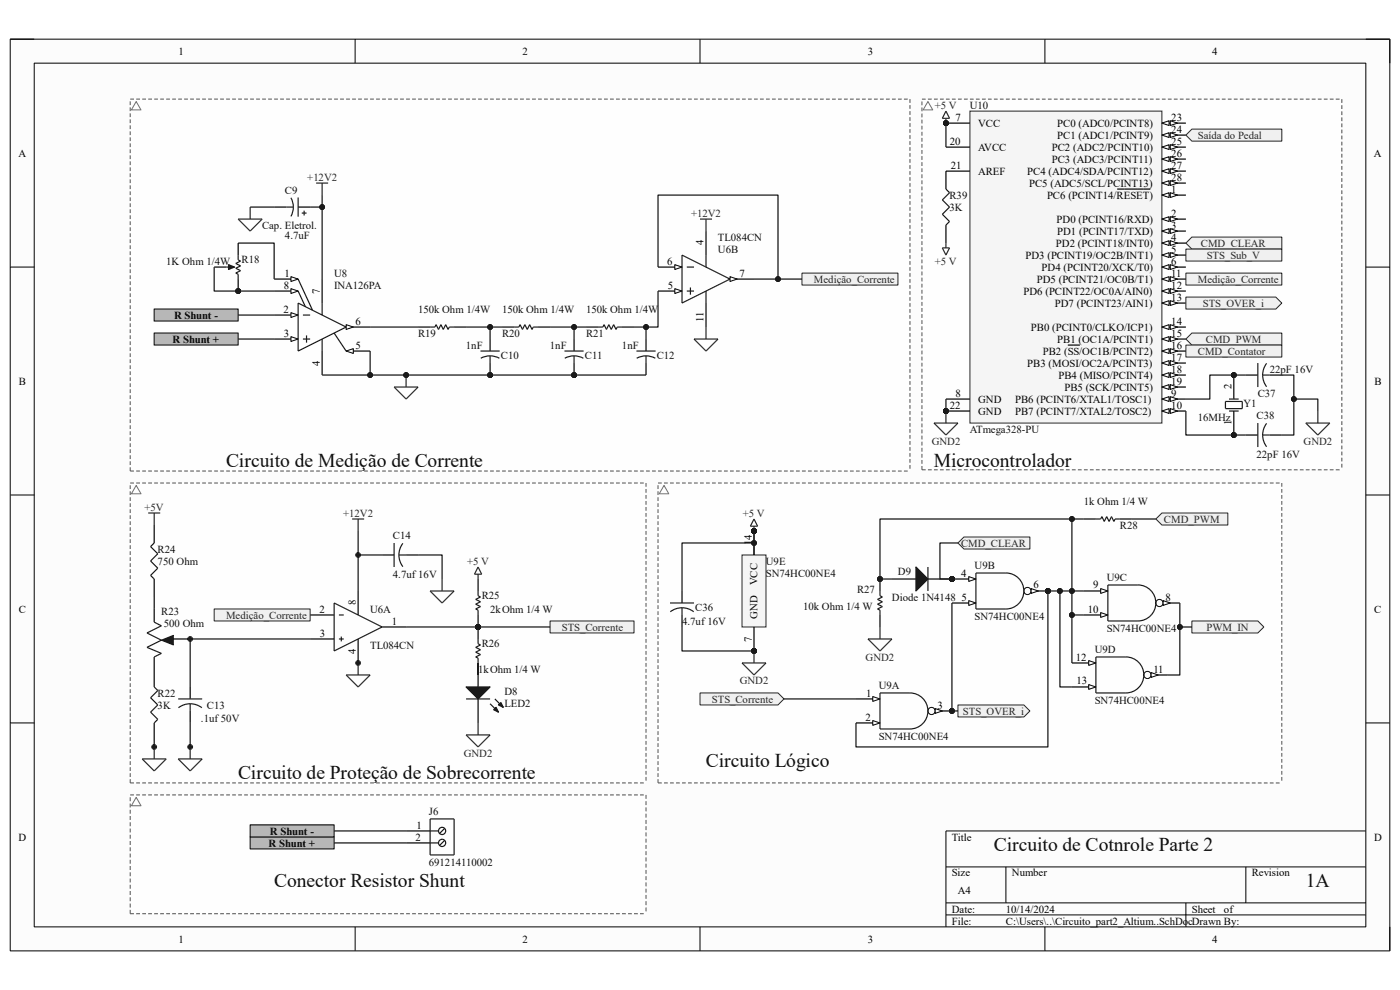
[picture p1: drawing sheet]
<svg xmlns="http://www.w3.org/2000/svg" width="297mm" height="210mm" viewBox="0 0 297 210" stroke-linecap="round" stroke-linejoin="round" font-family="sans-serif">
<defs><g id="words">
<g font-size="4.1" fill="#0e0e0e">
<text x="48" y="99">Circuito de Medição de Corrente</text>
<text x="198.1" y="99">Microcontrolador</text>
<text x="50.5" y="165.2">Circuito de Proteção de Sobrecorrente</text>
<text x="149.8" y="162.6">Circuito Lógico</text>
<text x="210.9" y="180.5">Circuito de Cotnrole Parte 2</text>
<text x="58.2" y="188.1">Conector Resistor Shunt</text>
<text x="277" y="188.1">1A</text>
</g>
<g font-size="2.3">
<text x="37.9" y="11.6">1</text>
<text x="110.9" y="11.6">2</text>
<text x="184.1" y="11.6">3</text>
<text x="257.2" y="11.6">4</text>
<text x="202.7" y="25.6">7</text>
<text x="207.5" y="26.9">VCC</text>
<text x="224.3" y="26.9">PC0 (ADC0/PCINT8)</text>
<text x="224.3" y="29.4">PC1 (ADC1/PCINT9)</text>
<text x="248.5" y="25.6">23</text>
<text x="248.5" y="28.2">24</text>
<text x="3.9" y="33.2">A</text>
<text x="201.5" y="30.7">20</text>
<text x="201.7" y="35.8">21</text>
<text x="207.5" y="32">AVCC</text>
<text x="223.1" y="32">PC2 (ADC2/PCINT10)</text>
<text x="223.1" y="34.5">PC3 (ADC3/PCINT11)</text>
<text x="248.5" y="30.7">25</text>
<text x="248.5" y="33.2">26</text>
<text x="248.5" y="35.8">27</text>
<text x="291.5" y="33.2">A</text>
<text x="207.5" y="37">AREF</text>
<text x="217.9" y="37">PC4 (ADC4/SDA/PCINT12)</text>
<text x="218.3" y="39.6">PC5 (ADC5/SCL/PCINT13)</text>
<text x="248.5" y="40.9">1</text>
<text x="248.5" y="38.3">28</text>
<text x="222.1" y="42.2">PC6 (PCINT14/RESET)</text>
<text x="224.2" y="47.2">PD0 (PCINT16/RXD)</text>
<text x="248.5" y="46">2</text>
<text x="149.3" y="52.1" transform="rotate(-90 149.3 52.1)">4</text>
<text x="224" y="52.3">PD2 (PCINT18/INT0)</text>
<text x="224.3" y="49.8">PD1 (PCINT17/TXD)</text>
<text x="248.5" y="48.5">3</text>
<text x="248.5" y="51.1">4</text>
<text x="248.5" y="53.6">5</text>
<text x="60.3" y="58.7">1</text>
<text x="141.6" y="56.1">6</text>
<text x="156.9" y="58.7">7</text>
<text x="217.6" y="54.9">PD3 (PCINT19/OC2B/INT1)</text>
<text x="220" y="59.9">PD5 (PCINT21/OC0B/T1)</text>
<text x="221" y="57.4">PD4 (PCINT20/XCK/T0)</text>
<text x="248.5" y="56.1">6</text>
<text x="248.5" y="58.7">11</text>
<text x="60.2" y="61.3">8</text>
<text x="67.9" y="62.3" transform="rotate(-90 67.9 62.3)">7</text>
<text x="141.6" y="61.3">5</text>
<text x="217.1" y="62.5">PD6 (PCINT22/OC0A/AIN0)</text>
<text x="223.8" y="65.1">PD7 (PCINT23/AIN1)</text>
<text x="248.5" y="61.3">12</text>
<text x="248.5" y="63.8">13</text>
<text x="36.9" y="67.6">R Shunt -</text>
<text x="60.2" y="66.3">2</text>
<text x="60.2" y="71.4">3</text>
<text x="75.4" y="68.9">6</text>
<text x="149.3" y="68.3" transform="rotate(-90 149.3 68.3)">11</text>
<text x="218.7" y="70.1">PB0 (PCINT0/CLKO/ICP1)</text>
<text x="248.5" y="68.9">14</text>
<text x="248.5" y="71.4">15</text>
<text x="36.6" y="72.7">R Shunt +</text>
<text x="67.9" y="77.6" transform="rotate(-90 67.9 77.6)">4</text>
<text x="75.4" y="74">5</text>
<text x="217.9" y="77.8">PB3 (MOSI/OC2A/PCINT3)</text>
<text x="221.2" y="75.2">PB2 (SS/OC1B/PCINT2)</text>
<text x="224.3" y="72.7">PB1 (OC1A/PCINT1)</text>
<text x="248.5" y="74">16</text>
<text x="248.5" y="76.5">17</text>
<text x="4" y="81.6">B</text>
<text x="224.5" y="80.3">PB4 (MISO/PCINT4)</text>
<text x="225.8" y="82.9">PB5 (SCK/PCINT5)</text>
<text x="248.5" y="79">18</text>
<text x="248.5" y="81.6">19</text>
<text x="261.2" y="82.6" transform="rotate(-90 261.2 82.6)">2</text>
<text x="291.6" y="81.6">B</text>
<text x="201.5" y="86.7">22</text>
<text x="202.7" y="84.2">8</text>
<text x="207.5" y="85.4">GND</text>
<text x="207.5" y="88">GND</text>
<text x="215.3" y="85.4">PB6 (PCINT6/XTAL1/TOSC1)</text>
<text x="215.3" y="88">PB7 (PCINT7/XTAL2/TOSC2)</text>
<text x="248.5" y="84.2">9</text>
<text x="248.5" y="86.7">10</text>
<text x="261.2" y="90.1" transform="rotate(-90 261.2 90.1)">1</text>
<text x="159.5" y="115.7" transform="rotate(-90 159.5 115.7)">14</text>
<text x="160.7" y="124.2" transform="rotate(-90 160.7 124.2)">VCC</text>
<text x="203.9" y="122.3">4</text>
<text x="219.2" y="124.8">6</text>
<text x="231.9" y="124.8">9</text>
<text x="4" y="130">C</text>
<text x="67.8" y="130">2</text>
<text x="75.5" y="128.4" transform="rotate(-90 75.5 128.4)">8</text>
<text x="160.7" y="131.2" transform="rotate(-90 160.7 131.2)">GND</text>
<text x="204" y="127.4">5</text>
<text x="230.8" y="130">10</text>
<text x="247.2" y="127.4">8</text>
<text x="291.5" y="130">C</text>
<text x="67.9" y="135">3</text>
<text x="83.1" y="132.5">1</text>
<text x="159.5" y="136.1" transform="rotate(-90 159.5 136.1)">7</text>
<text x="75.5" y="138.6" transform="rotate(-90 75.5 138.6)">4</text>
<text x="228.3" y="140.1">12</text>
<text x="244.7" y="142.7">11</text>
<text x="183.8" y="147.8">1</text>
<text x="228.3" y="145.2">13</text>
<text x="183.6" y="152.9">2</text>
<text x="198.9" y="150.3">3</text>
<text x="3.9" y="178.3">D</text>
<text x="57" y="179.6">R Shunt +</text>
<text x="57.3" y="177">R Shunt -</text>
<text x="88.1" y="178.3">2</text>
<text x="88.3" y="175.8">1</text>
<text x="201.9" y="178.3">Title</text>
<text x="291.5" y="178.3">D</text>
<text x="201.9" y="185.9">Size</text>
<text x="214.7" y="185.9">Number</text>
<text x="265.5" y="185.9">Revision</text>
<text x="203.2" y="189.7">A4</text>
<text x="201.9" y="193.6">Date:</text>
<text x="201.9" y="196.1">File:</text>
<text x="213.4" y="193.6">10/14/2024</text>
<text x="213.4" y="196.1">C:\Users\..\Circuito_part2_Altium..SchDocDrawn By:</text>
<text x="252.9" y="193.6">Sheet</text>
<text x="259.7" y="193.6">of</text>
<text x="37.9" y="199.9">1</text>
<text x="110.9" y="199.9">2</text>
<text x="184.1" y="199.9">3</text>
<text x="257.2" y="199.9">4</text>
</g>
<g font-size="2.3" fill="#262626">
<text x="198.3" y="23.1">+5 V</text>
<text x="254.1" y="29.4">Saída do Pedal</text>
<text x="65.2" y="38.3">+12V2</text>
<text x="146.6" y="46">+12V2</text>
<text x="254.8" y="52.3">CMD_CLEAR</text>
<text x="172.7" y="59.9">Medição_Corrente</text>
<text x="198.3" y="56.1">+5 V</text>
<text x="254.1" y="59.9">Medição_Corrente</text>
<text x="256" y="54.9">STS_Sub_V</text>
<text x="255.2" y="65.1">STS_OVER_i</text>
<text x="254.1" y="75.2">CMD_Contator</text>
<text x="255.8" y="72.7">CMD_PWM</text>
<text x="197.7" y="94.3">GND2</text>
<text x="276.6" y="94.3">GND2</text>
<text x="30.6" y="108.3">+5V</text>
<text x="72.8" y="109.6">+12V2</text>
<text x="157.6" y="109.6">+5 V</text>
<text x="246.9" y="110.9">CMD_PWM</text>
<text x="99.1" y="119.8">+5 V</text>
<text x="203.9" y="116">CMD_CLEAR</text>
<text x="48" y="131.2">Medição_Corrente</text>
<text x="119.2" y="133.8">STS_Corrente</text>
<text x="255.9" y="133.8">PWM_IN</text>
<text x="183.6" y="140.1">GND2</text>
<text x="151" y="149.1">STS_Corrente</text>
<text x="156.9" y="145.2">GND2</text>
<text x="204.3" y="151.6">STS_OVER_i</text>
<text x="98.4" y="160.5">GND2</text>
</g>
<g font-size="2.3" fill="#0e0e0e">
<text x="205.7" y="23.1">U10</text>
<text x="60.5" y="41.1">C9</text>
<text x="201.4" y="42.2">R39</text>
<text x="201.4" y="44.7">3K</text>
<text x="55.6" y="48.5">Cap. Eletrol.</text>
<text x="60.5" y="50.8">4.7uF</text>
<text x="152.3" y="53.6">U6B</text>
<text x="152.3" y="51.1">TL084CN</text>
<text x="35.3" y="56.1">1K Ohm 1/4W</text>
<text x="51.3" y="55.9">R18</text>
<text x="70.9" y="58.7">U8</text>
<text x="70.9" y="61.3">INA126PA</text>
<text x="88.7" y="66.3">150k Ohm 1/4W</text>
<text x="88.7" y="71.4">R19</text>
<text x="106.5" y="66.3">150k Ohm 1/4W</text>
<text x="106.5" y="71.4">R20</text>
<text x="124.3" y="66.3">150k Ohm 1/4W</text>
<text x="124.3" y="71.4">R21</text>
<text x="98.8" y="74">1nF</text>
<text x="106.3" y="76.2">C10</text>
<text x="116.7" y="74">1nF</text>
<text x="124.1" y="76.2">C11</text>
<text x="132" y="74">1nF</text>
<text x="139.3" y="76.2">C12</text>
<text x="269.4" y="79">22pF 16V</text>
<text x="254.1" y="89.2">16MHz</text>
<text x="263.8" y="86.4">Y1</text>
<text x="266.6" y="89">C38</text>
<text x="266.8" y="84.2">C37</text>
<text x="205.7" y="91.8">ATmega328-PU</text>
<text x="266.6" y="97.1">22pF 16V</text>
<text x="230" y="107.1">1k Ohm 1/4 W</text>
<text x="237.6" y="112.1">R28</text>
<text x="33.4" y="117.2">R24</text>
<text x="33.4" y="119.8">750 Ohm</text>
<text x="83.4" y="114.4">C14</text>
<text x="162.5" y="119.8">U9E</text>
<text x="83.4" y="122.6">4.7uf 16V</text>
<text x="162.5" y="122.3">SN74HC00NE4</text>
<text x="181.8" y="125.9">R27</text>
<text x="190.5" y="122">D9</text>
<text x="206.8" y="120.8">U9B</text>
<text x="234.8" y="123.3">U9C</text>
<text x="34.2" y="130.5">R23</text>
<text x="78.5" y="130">U6A</text>
<text x="102.2" y="127.2">R25</text>
<text x="104" y="130">2kOhm 1/4 W</text>
<text x="147.5" y="129.7">C36</text>
<text x="170.4" y="129.5">10k Ohm 1/4 W</text>
<text x="189.2" y="127.4">Diode 1N4148</text>
<text x="206.8" y="131.5">SN74HC00NE4</text>
<text x="34.8" y="133">500 Ohm</text>
<text x="78.5" y="137.6">TL084CN</text>
<text x="102.2" y="137.3">R26</text>
<text x="144.7" y="132.5">4.7uf 16V</text>
<text x="234.8" y="134">SN74HC00NE4</text>
<text x="101.4" y="142.7">1kOhm 1/4 W</text>
<text x="232.2" y="138.6">U9D</text>
<text x="33.4" y="147.8">R22</text>
<text x="107" y="147.5">D8</text>
<text x="186.4" y="146.2">U9A</text>
<text x="232.2" y="149.3">SN74HC00NE4</text>
<text x="33.4" y="150.3">3K</text>
<text x="42.6" y="153.1">.1uf 50V</text>
<text x="43.9" y="150.3">C13</text>
<text x="107" y="150.1">LED2</text>
<text x="186.4" y="156.9">SN74HC00NE4</text>
<text x="91" y="173">J6</text>
<text x="91" y="183.6">691214110002</text>
</g>
</g></defs>
<path d="M2.2 8.3h292.7v193.4h-292.7z" fill-rule="evenodd" fill="#fcfcfc"/>
<path d="M2.2 8.3h292.7v193.4h-292.7z" fill="none" stroke="#000" stroke-width=".21"/>
<path d="M7.3 13.4h282.5v183.2h-282.5z" fill-rule="evenodd" fill="#fcfcfc"/>
<g fill="none" stroke="#000" stroke-width=".21">
<path d="M2.2 8.3h5.1M7.3 13.4h282.5v183.2h-282.5zM75.3 8.3v5.1M148.5 8.3v5.1M221.7 8.3v5.1M289.8 8.3h5.1v5.1M2.2 56.7h5.1M289.8 56.7h5.1M2.2 105h5.1M289.8 105h5.1M2.2 153.4h5.1M289.8 153.4h5.1"/>
<path d="M289.8 176.3h-89.1v20.3M75.3 196.6v5.1M148.5 196.6v5.1M200.7 183.9h89.1M200.7 191.5h89.1M200.7 194.1h89.1M213.4 183.9v7.6M221.7 196.6v5.1M251.6 191.5v5.1M264.3 183.9v7.6M294.9 196.6v5.1"/>
</g>
<circle cx="40.3" cy="135.6" r=".51" fill="#0e0e0e"/>
<circle cx="40.3" cy="135.6" r=".51" fill="none" stroke="#0e0e0e" stroke-width=".21"/>
<circle cx="76" cy="117.7" r=".51" fill="#0e0e0e"/>
<circle cx="76" cy="117.7" r=".51" fill="none" stroke="#0e0e0e" stroke-width=".21"/>
<g fill="#fefefe">
<path d="M27.6 21h165.5v78.9h-165.5z" fill-rule="evenodd"/>
<path d="M27.6 102.5h109.5v63.6h-109.5z" fill-rule="evenodd"/>
<path d="M139.6 102.5h132.3v63.6h-132.3z" fill-rule="evenodd"/>
<path d="M195.6 21h89.1v78.7h-89.1z" fill-rule="evenodd"/>
<path d="M27.6 168.6h109.5v25.2h-109.5z" fill-rule="evenodd"/>
</g>
<path d="M32.7 70.7h17.8v2.5h-17.8z" fill-rule="evenodd" fill="#b7b7b7"/>
<path d="M32.7 70.7h17.8v2.5h-17.8z" fill="none" stroke="#262626" stroke-width=".25"/>
<circle cx="50.5" cy="61.7" r=".51" fill="#0e0e0e"/>
<circle cx="50.5" cy="61.7" r=".51" fill="none" stroke="#0e0e0e" stroke-width=".21"/>
<path d="M50.5 59.2v2.5" fill="none" stroke="#000" stroke-width=".25"/>
<circle cx="50.5" cy="61.7" r=".51" fill="#0e0e0e"/>
<circle cx="50.5" cy="61.7" r=".51" fill="none" stroke="#0e0e0e" stroke-width=".21"/>
<path d="M50.5 51.6v2.5" fill="none" stroke="#000" stroke-width=".25"/>
<path d="M48 56.7h1.3" fill="none" stroke="#1c1c1c" stroke-width=".25"/>
<path d="M48.5 56.1l1.3 .6-1.3 .5z" fill="#1c1c1c"/>
<path d="M48.5 56.1l1.3 .6-1.3 .5zM50.5 54.1v1l.5 .3-1 .5 1 .5-1 .5 1 .5-1 .5 .5 .3v1" fill="none" stroke="#1c1c1c" stroke-width=".25"/>
<path d="M45.4 56.7h2.6" fill="none" stroke="#000" stroke-width=".25"/>
<path d="M86.2 79.6v2.5M83.6 82.1h5.1l-2.5 2.6z" fill="none" stroke="#262626" stroke-width=".25"/>
<circle cx="86.2" cy="79.6" r=".51" fill="#0e0e0e"/>
<circle cx="86.2" cy="79.6" r=".51" fill="none" stroke="#0e0e0e" stroke-width=".21"/>
<path d="M50.5 46.5h5.1l-2.5 2.5zM53.1 43.9v2.6" fill="none" stroke="#262626" stroke-width=".25"/>
<path d="M58.2 43.9h2.5M63.2 43.9h2.6M88.7 69.4h2.5M96.3 69.4h2.6M106.5 69.4h2.6M114.2 69.4h2.5M124.3 69.4h2.6M132 69.4h2.5" fill="none" stroke="#000" stroke-width=".25"/>
<path d="M60.7 43.9h1.5M61.7 42l.4 1.1 .1 .8M62.2 43.9l-.1 .8-.4 1.2M63.2 41.9v4.1M64 45.2h1M64.5 44.7v1M91.2 69.4h1.1l.2-.5 .5 1 .5-1 .5 1 .6-1 .5 1 .2-.5h1M109.1 69.4h1l.2-.5 .5 1 .6-1 .5 1 .5-1 .5 1 .2-.5h1.1M126.9 69.4h1l.2-.5 .6 1 .5-1 .5 1 .5-1 .5 1 .2-.5h1.1" fill="none" stroke="#1c1c1c" stroke-width=".25"/>
<circle cx="104" cy="79.6" r=".51" fill="#0e0e0e"/>
<circle cx="104" cy="79.6" r=".51" fill="none" stroke="#0e0e0e" stroke-width=".21"/>
<path d="M104 71.9v2.6M104 77v2.6" fill="none" stroke="#000" stroke-width=".25"/>
<circle cx="104" cy="79.6" r=".51" fill="#0e0e0e"/>
<circle cx="104" cy="79.6" r=".51" fill="none" stroke="#0e0e0e" stroke-width=".21"/>
<path d="M101.9 74.5h4.1M104 75.5l.8 .1 1.1 .4M104 75.5l-.8 .1-1.2 .4M104 75.5v1.5" fill="none" stroke="#1c1c1c" stroke-width=".25"/>
<circle cx="121.8" cy="79.6" r=".51" fill="#0e0e0e"/>
<circle cx="121.8" cy="79.6" r=".51" fill="none" stroke="#0e0e0e" stroke-width=".21"/>
<path d="M121.8 71.9v2.6M121.8 77v2.6" fill="none" stroke="#000" stroke-width=".25"/>
<circle cx="121.8" cy="79.6" r=".51" fill="#0e0e0e"/>
<circle cx="121.8" cy="79.6" r=".51" fill="none" stroke="#0e0e0e" stroke-width=".21"/>
<path d="M119.8 74.5h4M121.8 75.5l.8 .1 1.2 .4M121.8 75.5l-.8 .1-1.2 .4M121.8 75.5v1.5M135 74.5h4.1M137.1 75.5l.8 .1 1.1 .4M137.1 75.5l-1.3 .2-.7 .3M137.1 75.5v1.5" fill="none" stroke="#1c1c1c" stroke-width=".25"/>
<path d="M137.1 71.9v2.6M137.1 77v2.6" fill="none" stroke="#000" stroke-width=".25"/>
<path d="M32.7 65.6h17.8v2.5h-17.8z" fill-rule="evenodd" fill="#b7b7b7"/>
<path d="M32.7 65.6h17.8v2.5h-17.8z" fill="none" stroke="#262626" stroke-width=".25"/>
<path d="M154.9 59.2h5.1" fill="none" stroke="#000" stroke-width=".25"/>
<path d="M154.9 58.7l1.5 .5-1.5 .5z" fill="#fbfbfb"/>
<path d="M154.9 58.7l1.5 .5-1.5 .5z" fill="none" stroke="#000" stroke-width=".21"/>
<path d="M139.6 61.7h5.1" fill="none" stroke="#000" stroke-width=".25"/>
<path d="M143.2 61.2l1.5 .5-1.5 .6z" fill="#fbfbfb"/>
<path d="M143.2 61.2l1.5 .5-1.5 .6z" fill="none" stroke="#000" stroke-width=".21"/>
<path d="M139.6 56.7h5.1" fill="none" stroke="#000" stroke-width=".25"/>
<path d="M143.2 56.1l1.5 .6-1.5 .5z" fill="#fbfbfb"/>
<path d="M143.2 56.1l1.5 .6-1.5 .5z" fill="none" stroke="#000" stroke-width=".21"/>
<path d="M144.7 54.1l10.2 5.1-10.2 5.1zM145.7 56.7h1.5M149.8 54.1v2.6M145.7 61.7h1.5M146.5 61v1.5M149.8 61.7v2.6" fill="none" stroke="#1c1c1c" stroke-width=".25"/>
<path d="M58.2 59.2h5M149.8 49v5.1M149.8 64.3v5.1" fill="none" stroke="#000" stroke-width=".25"/>
<path d="M147.2 71.9h5.1l-2.5 2.6zM149.8 69.4v2.5" fill="none" stroke="#262626" stroke-width=".25"/>
<path d="M61.7 58.7l1.5 .5-1.5 .5z" fill="#fbfbfb"/>
<path d="M61.7 58.7l1.5 .5-1.5 .5z" fill="none" stroke="#000" stroke-width=".21"/>
<path d="M58.2 66.8h5" fill="none" stroke="#000" stroke-width=".25"/>
<path d="M61.7 66.3l1.5 .5-1.5 .5z" fill="#fbfbfb"/>
<path d="M61.7 66.3l1.5 .5-1.5 .5z" fill="none" stroke="#000" stroke-width=".21"/>
<path d="M58.2 71.9h5" fill="none" stroke="#000" stroke-width=".25"/>
<path d="M61.7 71.4l1.5 .5-1.5 .5z" fill="#fbfbfb"/>
<path d="M61.7 71.4l1.5 .5-1.5 .5z" fill="none" stroke="#000" stroke-width=".21"/>
<path d="M68.3 74.5v5.1M73.4 74.5h5.1" fill="none" stroke="#000" stroke-width=".25"/>
<path d="M73.4 74.5l1.6-.5v1z" fill="#fbfbfb"/>
<path d="M73.4 74.5l1.6-.5v1z" fill="none" stroke="#000" stroke-width=".21"/>
<path d="M73.4 69.4h5.1" fill="none" stroke="#000" stroke-width=".25"/>
<path d="M73.4 68.9l1.6 .5-1.6 .5z" fill="#fbfbfb"/>
<path d="M73.4 68.9l1.6 .5-1.6 .5z" fill="none" stroke="#000" stroke-width=".21"/>
<path d="M68.3 59.2v5.1M58.2 61.7h5" fill="none" stroke="#000" stroke-width=".25"/>
<path d="M61.7 61.2l1.5 .5-1.5 .6z" fill="#fbfbfb"/>
<path d="M61.7 61.2l1.5 .5-1.5 .6z" fill="none" stroke="#000" stroke-width=".21"/>
<path d="M63.2 59.2l3.1 6.6M63.2 64.3l10.2 5.1-10.2 5.1zM63.2 61.7l1.6 3.4M64.3 66.8h1.5M64.3 71.9h1.5M65 71.2v1.5M68.3 64.3v2.5M68.3 71.9v2.6M70.9 70.7l2.5 3.8" fill="none" stroke="#1c1c1c" stroke-width=".25"/>
<path d="M67.1 38.8h2.5M68.3 38.8v2.6M148.5 46.5h2.6M149.8 46.5v2.5" fill="none" stroke="#262626" stroke-width=".25"/>
<path d="M170.1 57.9h20.4v2.6h-20.4z" fill-rule="evenodd" fill="#f0f0f0"/>
<path d="M170.1 57.9h20.4v2.6h-20.4z" fill="none" stroke="#262626" stroke-width=".21"/>
<path d="M32.7 111.4v3.8M32.7 122.8v3.8M32.7 141.9v3.8M32.7 153.4v3.8M40.3 145.7v2.6M40.3 150.8v2.6" fill="none" stroke="#000" stroke-width=".25"/>
<path d="M32.7 115.2l-.8 .8 1.6 1.5-1.6 1.5 1.6 1.5-1.6 1.6 .8 .7M32.7 145.7l.8 .8-1.6 1.5 1.6 1.5-1.6 1.6 1.6 1.5-.8 .8M37.8 148.3h5.1M40.3 149.3l1.1 .1 1.4 .7M40.3 149.3l-1 .1-1.4 .7M40.3 149.3v1.5" fill="none" stroke="#1c1c1c" stroke-width=".25"/>
<circle cx="40.3" cy="135.6" r=".51" fill="#262626"/>
<circle cx="40.3" cy="135.6" r=".51" fill="none" stroke="#262626" stroke-width=".21"/>
<path d="M73.4 143.2h5.1l-2.5 2.5zM76 140.6v2.6" fill="none" stroke="#262626" stroke-width=".25"/>
<path d="M81.1 117.7h2.5M86.2 117.7h2.5" fill="none" stroke="#000" stroke-width=".25"/>
<path d="M83.6 115.2v5.1M84.6 117.7l.2 1.1 .7 1.4M84.6 117.7h1.6M85.5 115.3l-.7 1.4-.2 1" fill="none" stroke="#1c1c1c" stroke-width=".25"/>
<circle cx="76" cy="117.7" r=".51" fill="#262626"/>
<circle cx="76" cy="117.7" r=".51" fill="none" stroke="#262626" stroke-width=".21"/>
<path d="M31.4 108.8h2.6M32.7 108.8v2.6M74.7 110.1h2.5M76 110.1v2.5M91.2 125.4h5.1l-2.5 2.5zM93.8 122.8v2.6" fill="none" stroke="#262626" stroke-width=".25"/>
<circle cx="76" cy="140.6" r=".51" fill="#262626"/>
<circle cx="76" cy="140.6" r=".51" fill="none" stroke="#262626" stroke-width=".21"/>
<circle cx="32.7" cy="158.5" r=".51" fill="#262626"/>
<circle cx="32.7" cy="158.5" r=".51" fill="none" stroke="#262626" stroke-width=".21"/>
<circle cx="40.3" cy="158.5" r=".51" fill="#262626"/>
<circle cx="40.3" cy="158.5" r=".51" fill="none" stroke="#262626" stroke-width=".21"/>
<path d="M32.7 129.2v2.8M32.7 139.4v2.5M36.8 135.6h3.5M65.8 130.5h5.1M65.8 135.6h5.1M76 125.4v5.1M76 135.6v5M81.1 133h5.1" fill="none" stroke="#000" stroke-width=".25"/>
<path d="M32.7 132l1.5 .8-3 1.5 3 1.5-3 1.5 3 1.3-1.5 .8M70.9 127.9l10.2 5.1-10.2 5.1zM71.9 130.5h1M71.9 135.6h1M72.4 135v1.1" fill="none" stroke="#1c1c1c" stroke-width=".25"/>
<path d="M34.2 135.8l2.6-1v2z" fill="#1c1c1c"/>
<path d="M34.2 135.8l2.6-1v2z" fill="none" stroke="#1c1c1c" stroke-width=".21"/>
<path d="M32.7 158.5v2.5M40.3 158.5v2.5M30.2 161h5.1l-2.6 2.5zM37.8 161h5.1l-2.6 2.5z" fill="none" stroke="#262626" stroke-width=".25"/>
<path d="M101.4 140.6v5.1M101.4 148.3v5.1" fill="none" stroke="#000" stroke-width=".25"/>
<path d="M98.9 145.7h5.1l-2.6 2.6z" fill="#1c1c1c"/>
<path d="M98.9 145.7h5.1l-2.6 2.6zM104 149.3l1.8 1.8M105 148.3l1.8 1.8" fill="none" stroke="#1c1c1c" stroke-width=".25"/>
<path d="M104.7 150.6l.5-.5 .6 1z" fill="#1c1c1c"/>
<path d="M104.7 150.6l.5-.5 .6 1z" fill="none" stroke="#1c1c1c" stroke-width=".25"/>
<path d="M105.8 149.5l.5-.5 .5 1.1z" fill="#1c1c1c"/>
<path d="M98.9 148.3h5.1M105.8 149.5l.5-.5 .5 1.1z" fill="none" stroke="#1c1c1c" stroke-width=".25"/>
<circle cx="101.4" cy="133" r=".51" fill="#0e0e0e"/>
<circle cx="101.4" cy="133" r=".51" fill="none" stroke="#0e0e0e" stroke-width=".21"/>
<path d="M101.4 133v2.6M101.4 140.6v2.6" fill="none" stroke="#000" stroke-width=".25"/>
<circle cx="101.4" cy="133" r=".51" fill="#0e0e0e"/>
<circle cx="101.4" cy="133" r=".51" fill="none" stroke="#0e0e0e" stroke-width=".21"/>
<path d="M101.4 135.6v1l.5 .2-1 .5 1 .5-1 .6 1 .5-1 .5 .5 .2v1" fill="none" stroke="#1c1c1c" stroke-width=".25"/>
<circle cx="101.4" cy="133" r=".51" fill="#0e0e0e"/>
<circle cx="101.4" cy="133" r=".51" fill="none" stroke="#0e0e0e" stroke-width=".21"/>
<path d="M101.4 130.5v2.5" fill="none" stroke="#000" stroke-width=".25"/>
<circle cx="101.4" cy="133" r=".51" fill="#0e0e0e"/>
<circle cx="101.4" cy="133" r=".51" fill="none" stroke="#0e0e0e" stroke-width=".21"/>
<path d="M101.4 122.8v2.6" fill="none" stroke="#000" stroke-width=".25"/>
<path d="M101.4 125.4v1l.5 .2-1 .6 1 .5-1 .5 1 .5-1 .5 .5 .2v1.1" fill="none" stroke="#1c1c1c" stroke-width=".25"/>
<path d="M101.4 120.3l.8 1.5h-1.5zM101.4 121.8v1M98.9 155.9h5.1l-2.6 2.6zM101.4 153.4v2.5" fill="none" stroke="#262626" stroke-width=".25"/>
<path d="M45.4 129.2h20.4v2.5h-20.4z" fill-rule="evenodd" fill="#f0f0f0"/>
<path d="M45.4 129.2h20.4v2.5h-20.4z" fill="none" stroke="#262626" stroke-width=".21"/>
<path d="M116.7 131.7h17.8v2.6h-17.8z" fill-rule="evenodd" fill="#f0f0f0"/>
<path d="M116.7 131.7h17.8v2.6h-17.8z" fill="none" stroke="#262626" stroke-width=".21"/>
<path d="M230 110.1h2.5M237.6 110.1h2.5" fill="none" stroke="#000" stroke-width=".25"/>
<path d="M232.5 110.1h1l.3-.5 .5 1 .5-1 .5 1 .5-1 .5 1 .3-.5h1" fill="none" stroke="#1c1c1c" stroke-width=".25"/>
<circle cx="186.7" cy="122.8" r=".51" fill="#0e0e0e"/>
<circle cx="186.7" cy="122.8" r=".51" fill="none" stroke="#0e0e0e" stroke-width=".21"/>
<path d="M186.7 122.8v2.6M186.7 130.5v2.5" fill="none" stroke="#000" stroke-width=".25"/>
<circle cx="186.7" cy="122.8" r=".51" fill="#0e0e0e"/>
<circle cx="186.7" cy="122.8" r=".51" fill="none" stroke="#0e0e0e" stroke-width=".21"/>
<path d="M186.7 125.4v1l.5 .2-1 .6 1 .5-1 .5 1 .5-1 .5 .5 .2v1.1" fill="none" stroke="#1c1c1c" stroke-width=".25"/>
<path d="M184.1 135.6h5.1l-2.5 2.5zM186.7 133v2.6" fill="none" stroke="#262626" stroke-width=".25"/>
<circle cx="202" cy="122.8" r=".51" fill="#0e0e0e"/>
<circle cx="202" cy="122.8" r=".51" fill="none" stroke="#0e0e0e" stroke-width=".21"/>
<path d="M189.2 122.8h5.1M196.9 122.8h5.1" fill="none" stroke="#000" stroke-width=".25"/>
<circle cx="202" cy="122.8" r=".51" fill="#0e0e0e"/>
<circle cx="202" cy="122.8" r=".51" fill="none" stroke="#0e0e0e" stroke-width=".21"/>
<path d="M194.3 120.3l2.6 2.5-2.6 2.6z" fill="#1c1c1c"/>
<path d="M194.3 120.3l2.6 2.5-2.6 2.6zM196.9 120.3v5.1" fill="none" stroke="#1c1c1c" stroke-width=".25"/>
<circle cx="202" cy="150.8" r=".51" fill="#0e0e0e"/>
<circle cx="202" cy="150.8" r=".51" fill="none" stroke="#0e0e0e" stroke-width=".21"/>
<path d="M181.6 148.3h5.1" fill="none" stroke="#000" stroke-width=".25"/>
<path d="M185.2 147.8l1.5 .5-1.5 .5z" fill="#fbfbfb"/>
<path d="M185.2 147.8l1.5 .5-1.5 .5z" fill="none" stroke="#000" stroke-width=".21"/>
<path d="M181.6 153.4h5.1" fill="none" stroke="#000" stroke-width=".25"/>
<path d="M185.2 152.9l1.5 .5-1.5 .5z" fill="#fbfbfb"/>
<path d="M185.2 152.9l1.5 .5-1.5 .5z" fill="none" stroke="#000" stroke-width=".21"/>
<path d="M196.9 150.8h5.1" fill="none" stroke="#000" stroke-width=".25"/>
<circle cx="197.6" cy="150.8" r=".77" fill="#fbfbfb"/>
<circle cx="197.6" cy="150.8" r=".76" fill="none" stroke="#000" stroke-width=".21"/>
<path d="M198.4 150.3l1.5 .5-1.5 .5z" fill="#fbfbfb"/>
<path d="M198.4 150.3l1.5 .5-1.5 .5z" fill="none" stroke="#000" stroke-width=".21"/>
<circle cx="202" cy="150.8" r=".51" fill="#0e0e0e"/>
<circle cx="202" cy="150.8" r=".51" fill="none" stroke="#0e0e0e" stroke-width=".21"/>
<path d="M186.7 147h6.4a3.8 3.8 0 0 1 3.8 3.8 3.8 3.8 0 0 1-3.8 3.8h-6.4z" fill="none" stroke="#1c1c1c" stroke-width=".25"/>
<circle cx="202" cy="122.8" r=".51" fill="#0e0e0e"/>
<circle cx="202" cy="122.8" r=".51" fill="none" stroke="#0e0e0e" stroke-width=".21"/>
<circle cx="222.3" cy="125.4" r=".51" fill="#0e0e0e"/>
<circle cx="222.3" cy="125.4" r=".51" fill="none" stroke="#0e0e0e" stroke-width=".21"/>
<path d="M202 122.8h5" fill="none" stroke="#000" stroke-width=".25"/>
<path d="M205.5 122.3l1.5 .5-1.5 .5z" fill="#fbfbfb"/>
<path d="M205.5 122.3l1.5 .5-1.5 .5z" fill="none" stroke="#000" stroke-width=".21"/>
<circle cx="202" cy="122.8" r=".51" fill="#0e0e0e"/>
<circle cx="202" cy="122.8" r=".51" fill="none" stroke="#0e0e0e" stroke-width=".21"/>
<path d="M202 127.9h5" fill="none" stroke="#000" stroke-width=".25"/>
<path d="M205.5 127.4l1.5 .5-1.5 .5z" fill="#fbfbfb"/>
<path d="M205.5 127.4l1.5 .5-1.5 .5z" fill="none" stroke="#000" stroke-width=".21"/>
<path d="M217.2 125.4h5.1" fill="none" stroke="#000" stroke-width=".25"/>
<circle cx="218" cy="125.4" r=".77" fill="#fbfbfb"/>
<circle cx="218" cy="125.4" r=".76" fill="none" stroke="#000" stroke-width=".21"/>
<path d="M218.7 124.9l1.6 .5-1.6 .5z" fill="#fbfbfb"/>
<path d="M218.7 124.9l1.6 .5-1.6 .5z" fill="none" stroke="#000" stroke-width=".21"/>
<circle cx="222.3" cy="125.4" r=".51" fill="#0e0e0e"/>
<circle cx="222.3" cy="125.4" r=".51" fill="none" stroke="#0e0e0e" stroke-width=".21"/>
<path d="M207 121.6l6.4-.1a3.8 3.8 0 0 1 3.8 3.9 3.8 3.8 0 0 1-3.8 3.8h-6.4z" fill="none" stroke="#1c1c1c" stroke-width=".25"/>
<path d="M230 130.5h5" fill="none" stroke="#000" stroke-width=".25"/>
<path d="M233.5 130l1.5 .5-1.5 .5z" fill="#fbfbfb"/>
<path d="M233.5 130l1.5 .5-1.5 .5z" fill="none" stroke="#000" stroke-width=".21"/>
<path d="M245.2 127.9h5.1" fill="none" stroke="#000" stroke-width=".25"/>
<circle cx="246" cy="127.9" r=".77" fill="#fbfbfb"/>
<circle cx="246" cy="127.9" r=".76" fill="none" stroke="#000" stroke-width=".21"/>
<path d="M246.8 127.4l1.5 .5-1.5 .5z" fill="#fbfbfb"/>
<path d="M246.8 127.4l1.5 .5-1.5 .5z" fill="none" stroke="#000" stroke-width=".21"/>
<path d="M230 125.4h5" fill="none" stroke="#000" stroke-width=".25"/>
<path d="M233.5 124.9l1.5 .5-1.5 .5z" fill="#fbfbfb"/>
<path d="M233.5 124.9l1.5 .5-1.5 .5z" fill="none" stroke="#000" stroke-width=".21"/>
<path d="M235 124.1h6.4a3.8 3.8 0 0 1 3.8 3.8 3.8 3.8 0 0 1-3.8 3.8h-6.4z" fill="none" stroke="#1c1c1c" stroke-width=".25"/>
<path d="M242.7 143.2h5.1" fill="none" stroke="#000" stroke-width=".25"/>
<circle cx="243.4" cy="143.2" r=".77" fill="#fbfbfb"/>
<circle cx="243.4" cy="143.2" r=".76" fill="none" stroke="#000" stroke-width=".21"/>
<path d="M244.2 142.7l1.5 .5-1.5 .5z" fill="#fbfbfb"/>
<path d="M244.2 142.7l1.5 .5-1.5 .5z" fill="none" stroke="#000" stroke-width=".21"/>
<path d="M227.4 140.6h5.1" fill="none" stroke="#000" stroke-width=".25"/>
<path d="M231 140.1l1.5 .5-1.5 .5z" fill="#fbfbfb"/>
<path d="M231 140.1l1.5 .5-1.5 .5z" fill="none" stroke="#000" stroke-width=".21"/>
<path d="M227.4 145.7h5.1" fill="none" stroke="#000" stroke-width=".25"/>
<path d="M231 145.2l1.5 .5-1.5 .5z" fill="#fbfbfb"/>
<path d="M231 145.2l1.5 .5-1.5 .5z" fill="none" stroke="#000" stroke-width=".21"/>
<path d="M232.5 139.4h6.4a3.8 3.8 0 0 1 3.8 3.8 3.8 3.8 0 0 1-3.8 3.8h-6.4z" fill="none" stroke="#1c1c1c" stroke-width=".25"/>
<path d="M252.9 131.7h13.9l1.3 1.3-1.3 1.3h-13.9z" fill-rule="evenodd" fill="#f0f0f0"/>
<path d="M252.9 131.7h13.9l1.3 1.3-1.3 1.3h-13.9z" fill="none" stroke="#262626" stroke-width=".21"/>
<path d="M245.2 110.1l1.3-1.3h14v2.6h-14z" fill-rule="evenodd" fill="#f0f0f0"/>
<path d="M245.2 110.1l1.3-1.3h14v2.6h-14z" fill="none" stroke="#262626" stroke-width=".21"/>
<path d="M203.2 149.6h14l1.3 1.2-1.3 1.3h-14z" fill-rule="evenodd" fill="#f0f0f0"/>
<path d="M203.2 149.6h14l1.3 1.2-1.3 1.3h-14z" fill="none" stroke="#262626" stroke-width=".21"/>
<path d="M203.2 115.2l1.3-1.3h14v2.6h-14z" fill-rule="evenodd" fill="#f0f0f0"/>
<path d="M203.2 115.2l1.3-1.3h14v2.6h-14z" fill="none" stroke="#262626" stroke-width=".21"/>
<path d="M148.5 147h16.6l1.2 1.3-1.2 1.2h-16.6z" fill-rule="evenodd" fill="#f0f0f0"/>
<path d="M148.5 147h16.6l1.2 1.3-1.2 1.2h-16.6z" fill="none" stroke="#262626" stroke-width=".21"/>
<path d="M86.2 176.3h5M86.2 178.8h5" fill="none" stroke="#000" stroke-width=".25"/>
<g fill="none" stroke="#1c1c1c" stroke-width=".25">
<path d="M91.2 176.3h1.8M91.2 178.8h1.8M91.2 173.7h5.1v7.7h-5.1zM94.3 175.7l-1.1 1.1M94.3 178.3l-1.1 1.1"/>
<circle cx="93.8" cy="176.3" r=".76"/>
<circle cx="93.8" cy="178.8" r=".76"/>
</g>
<g fill="none" stroke="#4c4c4c" stroke-width=".21">
<path d="M27.6 21.5v.8M27.6 22.8v.8M27.6 24v.8M27.6 25.3v.8M27.6 26.6v.8M27.6 27.9v.8M27.6 29.1v.8M27.6 30.4v.8M27.6 31.7v.8M27.6 33v.8M27.6 34.2v.8M27.6 35.5v.8"/>
<path d="M27.6 36.8v.8M27.6 38v.8M27.6 39.3v.8M27.6 21h.8M28.9 21h.8M30.2 21h.8M31.4 21h.8M32.7 21h.8M34 21h.8M35.3 21h.7M36.5 21h.8M37.8 21h.8"/>
<path d="M39.1 21h.8M40.3 21h.8M41.6 21h.8M42.9 21h.8M44.2 21h.8M45.4 21h.8M46.7 21h.8M48 21h.8M49.3 21h.7M50.5 21h.8M51.8 21h.8M53.1 21h.8"/>
<path d="M54.3 21h.8M55.6 21h.8M56.9 21h.8M58.2 21h.8M59.4 21h.8M60.7 21h.8M62 21h.8M63.2 21h.8M64.5 21h.8M65.8 21h.8M67.1 21h.8M68.3 21h.8"/>
<path d="M69.6 21h.8M70.9 21h.8M72.2 21h.8M73.4 21h.8M74.7 21h.8M76 21h.8M77.2 21h.8M78.5 21h.8M79.8 21h.8M81.1 21h.8M82.3 21h.8M83.6 21h.8"/>
<path d="M84.9 21h.8M86.2 21h.8M87.4 21h.8M88.7 21h.8M90 21h.8M91.2 21h.8M92.5 21h.8M93.8 21h.8M95.1 21h.8M96.3 21h.8M97.6 21h.8M98.9 21h.8"/>
<path d="M100.2 21h.7M101.4 21h.8M102.7 21h.8M104 21h.8M105.2 21h.8M106.5 21h.8M107.8 21h.8M109.1 21h.8M110.3 21h.8M111.6 21h.8M112.9 21h.8M114.2 21h.7"/>
<path d="M115.4 21h.8M116.7 21h.8M118 21h.8M119.2 21h.8M120.5 21h.8M121.8 21h.8M123.1 21h.8M124.3 21h.8M125.6 21h.8M126.9 21h.8M128.1 21h.8M129.4 21h.8"/>
<path d="M130.7 21h.8M132 21h.8M133.2 21h.8M134.5 21h.8M135.8 21h.8M137.1 21h.8M138.3 21h.8M139.6 21h.8M140.9 21h.8M142.1 21h.8M143.4 21h.8M144.7 21h.8"/>
<path d="M146 21h.8M147.2 21h.8M148.5 21h.8M149.8 21h.8M151.1 21h.7M152.3 21h.8M153.6 21h.8M154.9 21h.8M156.1 21h.8M157.4 21h.8M158.7 21h.8M160 21h.8"/>
<path d="M161.2 21h.8M162.5 21h.8M163.8 21h.8M165.1 21h.7M166.3 21h.8M167.6 21h.8M168.9 21h.8M170.1 21h.8M171.4 21h.8M172.7 21h.8M174 21h.8M175.2 21h.8"/>
<path d="M176.5 21h.8M177.8 21h.8M179 21h.8M180.3 21h.8M181.6 21h.8M182.9 21h.8M184.1 21h.8M185.4 21h.8M186.7 21h.8M188 21h.8M189.2 21h.8M190.5 21h.8"/>
<path d="M191.8 21h.8M193.1 21v.8M193.1 22.3v.8M193.1 23.6v.8M193.1 24.8v.8M193.1 26.1v.8M193.1 27.4v.8M193.1 28.7v.8M193.1 29.9v.8M193.1 31.2v.8M193.1 32.5v.8M193.1 33.8v.7"/>
<path d="M193.1 35v.8M193.1 36.3v.8M193.1 37.6v.8M193.1 38.8v.8M195.6 21h.8M195.6 21.5v.8M195.6 22.8v.8M195.6 24.1v.8M195.6 25.4v.8M195.6 26.7v.8M195.6 28v.8M195.6 29.3v.8"/>
<path d="M195.6 30.5v.8M195.6 31.8v.8M195.6 33.1v.8M195.6 34.4v.8M195.6 35.7v.8M195.6 37v.8M195.6 38.3v.8M195.6 39.6v.8M196.9 21h.8M198.1 21h.8M199.4 21h.8M200.7 21h.8"/>
<path d="M202 21h.7M203.2 21h.8M204.5 21h.8M205.8 21h.8M207 21h.8M208.3 21h.8M209.6 21h.8M210.9 21h.8M212.1 21h.8M213.4 21h.8M214.7 21h.8M216 21h.7"/>
<path d="M217.2 21h.8M218.5 21h.8M219.8 21h.8M221 21h.8M222.3 21h.8M223.6 21h.8M224.9 21h.8M226.1 21h.8M227.4 21h.8M228.7 21h.8M230 21h.7M231.2 21h.8"/>
<path d="M232.5 21h.8M233.8 21h.8M235 21h.8M236.3 21h.8M237.6 21h.8M238.9 21h.7M240.1 21h.8M241.4 21h.8M242.7 21h.8M243.9 21h.8M245.2 21h.8M246.5 21h.8"/>
<path d="M247.8 21h.8M249 21h.8M250.3 21h.8M251.6 21h.8M252.9 21h.8M254.1 21h.8M255.4 21h.8M256.7 21h.8M257.9 21h.8M259.2 21h.8M260.5 21h.8M261.8 21h.8"/>
<path d="M263 21h.8M264.3 21h.8M265.6 21h.8M266.8 21h.8M268.1 21h.8M269.4 21h.8M270.7 21h.8M271.9 21h.8M273.2 21h.8M274.5 21h.8M275.8 21h.8M277 21h.8"/>
<path d="M278.3 21h.8M279.6 21h.8M280.8 21h.8M282.1 21h.8M283.4 21h.8M284.7 21v.8M284.7 22.3v.8M284.7 23.6v.8M284.7 24.9v.8M284.7 26.2v.8M284.7 27.5v.8M284.7 28.8v.8"/>
<path d="M284.7 30.1v.8M284.7 31.3v.9M284.7 32.6v.8M284.7 33.9v.8M284.7 35.2v.8M284.7 36.5v.8M284.7 37.8v.8M284.7 39.1v.8M27.6 40.6v.8M27.6 41.9v.8M27.6 43.1v.8M27.6 44.4v.8"/>
<path d="M27.6 45.7v.8M27.6 47v.7M27.6 48.2v.8M27.6 49.5v.8M27.6 50.8v.8M27.6 52v.8M27.6 53.3v.8M27.6 54.6v.8M27.6 55.9v.8M27.6 57.1v.8M27.6 58.4v.8M27.6 59.7v.8"/>
<path d="M193.1 40.1v.8M193.1 41.4v.8M193.1 42.7v.8M193.1 43.9v.8M193.1 45.2v.8M193.1 46.5v.8M193.1 47.8v.7M193.1 49v.8M193.1 50.3v.8M193.1 51.6v.8M193.1 52.8v.8M193.1 54.1v.8"/>
<path d="M193.1 55.4v.8M193.1 56.7v.8M193.1 57.9v.8M193.1 59.2v.8M195.6 40.9v.8M195.6 42.1v.8M195.6 43.4v.8M195.6 44.7v.8M195.6 46v.8M195.6 47.3v.8M195.6 48.6v.8M195.6 49.9v.8"/>
<path d="M195.6 51.2v.8M195.6 52.5v.8M195.6 53.7v.8M195.6 55v.8M195.6 56.3v.8M195.6 57.6v.8M195.6 58.9v.8M284.7 40.4v.8M284.7 41.7v.8M284.7 42.9v.9M284.7 44.2v.8M284.7 45.5v.8"/>
<path d="M284.7 46.8v.8M284.7 48.1v.8M284.7 49.4v.8M284.7 50.7v.8M284.7 52v.8M284.7 53.3v.8M284.7 54.5v.9M284.7 55.8v.8M284.7 57.1v.8M284.7 58.4v.8M284.7 59.7v.8M27.6 60.9v.8"/>
<path d="M27.6 62.2v.8M27.6 63.5v.8M27.6 64.8v.8M27.6 66v.8M27.6 67.3v.8M27.6 68.6v.8M27.6 69.9v.8M27.6 71.1v.8M27.6 72.4v.8M27.6 73.7v.8M27.6 74.9v.8M27.6 76.2v.8"/>
<path d="M27.6 77.5v.8M27.6 78.8v.8M193.1 60.5v.8M193.1 61.7v.8M193.1 63v.8M193.1 64.3v.8M193.1 65.6v.8M193.1 66.8v.8M193.1 68.1v.8M193.1 69.4v.8M193.1 70.7v.7M193.1 71.9v.8"/>
<path d="M193.1 73.2v.8M193.1 74.5v.8M193.1 75.7v.8M193.1 77v.8M193.1 78.3v.8M193.1 79.6v.8M195.6 60.2v.8M195.6 61.5v.8M195.6 62.8v.8M195.6 64.1v.8M195.6 65.3v.8M195.6 66.6v.8"/>
<path d="M195.6 67.9v.8M195.6 69.2v.8M195.6 70.5v.8M195.6 71.8v.8M195.6 73.1v.8M195.6 74.4v.8M195.6 75.7v.8M195.6 77v.8M195.6 78.2v.8M195.6 79.5v.8M284.7 61v.8M284.7 62.3v.8"/>
<path d="M284.7 63.6v.8M284.7 64.9v.8M284.7 66.1v.9M284.7 67.4v.8M284.7 68.7v.8M284.7 70v.8M284.7 71.3v.8M284.7 72.6v.8M284.7 73.9v.8M284.7 75.2v.8M284.7 76.5v.8M284.7 77.8v.8"/>
<path d="M284.7 79v.9M27.6 80v.8M27.6 81.3v.8M27.6 82.6v.8M27.6 83.9v.7M27.6 85.1v.8M27.6 86.4v.8M27.6 87.7v.8M27.6 88.9v.8M27.6 90.2v.8M27.6 91.5v.8M27.6 92.8v.8"/>
<path d="M27.6 94v.8M27.6 95.3v.8M27.6 96.6v.8M27.6 97.9v.7M27.6 99.1v.8h.8M28.9 99.9h.8M30.2 99.9h.8M31.4 99.9h.8M32.7 99.9h.8M34 99.9h.8M35.3 99.9h.8M36.5 99.9h.8"/>
<path d="M37.8 99.9h.8M39.1 99.9h.8M40.3 99.9h.8M41.6 99.9h.8M42.9 99.9h.8M44.2 99.9h.8M45.4 99.9h.8M46.7 99.9h.8M48 99.9h.8M49.3 99.9h.7M50.5 99.9h.8M51.8 99.9h.8"/>
<path d="M53.1 99.9h.8M54.3 99.9h.8M55.6 99.9h.8M56.9 99.9h.8M58.2 99.9h.8M59.4 99.9h.8M60.7 99.9h.8M62 99.9h.8M63.3 99.9h.7M64.5 99.9h.8M65.8 99.9h.8M67.1 99.9h.8"/>
<path d="M68.3 99.9h.8M69.6 99.9h.8M70.9 99.9h.8M72.2 99.9h.8M73.4 99.9h.8M74.7 99.9h.8M76 99.9h.8M77.2 99.9h.8M78.5 99.9h.8M79.8 99.9h.8M81.1 99.9h.8M82.3 99.9h.8"/>
<path d="M83.6 99.9h.8M84.9 99.9h.8M86.2 99.9h.8M87.4 99.9h.8M88.7 99.9h.8M90 99.9h.8M91.2 99.9h.8M92.5 99.9h.8M93.8 99.9h.8M95.1 99.9h.8M96.3 99.9h.8M97.6 99.9h.8"/>
<path d="M98.9 99.9h.8M100.2 99.9h.7M101.4 99.9h.8M102.7 99.9h.8M104 99.9h.8M105.2 99.9h.8M106.5 99.9h.8M107.8 99.9h.8M109.1 99.9h.8M110.3 99.9h.8M111.6 99.9h.8M112.9 99.9h.8"/>
<path d="M114.2 99.9h.7M115.4 99.9h.8M116.7 99.9h.8M118 99.9h.8M119.2 99.9h.8M120.5 99.9h.8M121.8 99.9h.8M123.1 99.9h.8M124.3 99.9h.8M125.6 99.9h.8M126.9 99.9h.8M128.1 99.9h.8"/>
<path d="M129.4 99.9h.8M130.7 99.9h.8M132 99.9h.8M133.2 99.9h.8M134.5 99.9h.8M135.8 99.9h.8M137.1 99.9h.8M138.3 99.9h.8M139.6 99.9h.8M140.9 99.9h.8M142.1 99.9h.8M143.4 99.9h.8"/>
<path d="M144.7 99.9h.8M146 99.9h.8M147.2 99.9h.8M148.5 99.9h.8M149.8 99.9h.8M151.1 99.9h.7M152.3 99.9h.8M153.6 99.9h.8M154.9 99.9h.8M156.1 99.9h.8M157.4 99.9h.8M158.7 99.9h.8"/>
<path d="M160 99.9h.8M161.2 99.9h.8M162.5 99.9h.8M163.8 99.9h.8M165.1 99.9h.7M166.3 99.9h.8M167.6 99.9h.8M168.9 99.9h.8M170.1 99.9h.8M171.4 99.9h.8M172.7 99.9h.8M174 99.9h.8"/>
<path d="M175.2 99.9h.8M176.5 99.9h.8M177.8 99.9h.8M179 99.9h.8M180.3 99.9h.8M181.6 99.9h.8M182.9 99.9h.8M184.1 99.9h.8M185.4 99.9h.8M186.7 99.9h.8M188 99.9h.8M189.2 99.9h.8"/>
<path d="M190.5 99.9h.8M191.8 99.9h.8M193.1 80.8v.8M193.1 82.1v.8M193.1 83.4v.8M193.1 84.7v.7M193.1 85.9v.8M193.1 87.2v.8M193.1 88.5v.8M193.1 89.7v.8M193.1 91v.8M193.1 92.3v.8"/>
<path d="M193.1 93.6v.8M193.1 94.8v.8M193.1 96.1v.8M193.1 97.4v.8M193.1 98.6v.8M195.6 80.8v.8M195.6 82.1v.8M195.6 83.4v.8M195.6 84.7v.8M195.6 86v.8M195.6 87.3v.8M195.6 88.6v.8"/>
<path d="M195.6 89.8v.8M195.6 91.1v.8M195.6 92.4v.8M195.6 93.7v.8M195.6 95v.8M195.6 96.3v.8M195.6 97.6v.8M195.6 98.9v.8h.8M196.9 99.7h.8M198.1 99.7h.8M199.4 99.7h.8M200.7 99.7h.8"/>
<path d="M202 99.7h.7M203.2 99.7h.8M204.5 99.7h.8M205.8 99.7h.8M207 99.7h.8M208.3 99.7h.8M209.6 99.7h.8M210.9 99.7h.8M212.1 99.7h.8M213.4 99.7h.8M214.7 99.7h.8M216 99.7h.7"/>
<path d="M217.2 99.7h.8M218.5 99.7h.8M219.8 99.7h.8M221 99.7h.8M222.3 99.7h.8M223.6 99.7h.8M224.9 99.7h.8M226.1 99.7h.8M227.4 99.7h.8M228.7 99.7h.8M230 99.7h.7M231.2 99.7h.8"/>
<path d="M232.5 99.7h.8M233.8 99.7h.8M235 99.7h.8M236.3 99.7h.8M237.6 99.7h.8M238.9 99.7h.7M240.1 99.7h.8M241.4 99.7h.8M242.7 99.7h.8M243.9 99.7h.8M245.2 99.7h.8M246.5 99.7h.8"/>
<path d="M247.8 99.7h.8M249 99.7h.8M250.3 99.7h.8M251.6 99.7h.8M252.9 99.7h.8M254.1 99.7h.8M255.4 99.7h.8M256.7 99.7h.8M257.9 99.7h.8M259.2 99.7h.8M260.5 99.7h.8M261.8 99.7h.8"/>
<path d="M263 99.7h.8M264.3 99.7h.8M265.6 99.7h.8M266.8 99.7h.8M268.1 99.7h.8M269.4 99.7h.8M270.7 99.7h.8M271.9 99.7h.8M273.2 99.7h.8M274.5 99.7h.8M275.8 99.7h.8M277 99.7h.8"/>
<path d="M278.3 99.7h.8M279.6 99.7h.8M280.8 99.7h.8M282.1 99.7h.8M283.4 99.7h.8M284.7 80.3v.8M284.7 81.6v.8M284.7 82.9v.8M284.7 84.2v.8M284.7 85.5v.8M284.7 86.8v.8M284.7 88.1v.8"/>
<path d="M284.7 89.4v.8M284.7 90.6v.9M284.7 91.9v.8M284.7 93.2v.8M284.7 94.5v.8M284.7 95.8v.8M284.7 97.1v.8M284.7 98.4v.8M27.6 102.9v.8M27.6 104.2v.8M27.6 105.5v.8M27.6 106.8v.8"/>
<path d="M27.6 108v.8M27.6 109.3v.8M27.6 110.6v.8M27.6 111.8v.8M27.6 113.1v.8M27.6 114.4v.8M27.6 115.7v.8M27.6 116.9v.8M27.6 118.2v.8M27.6 119.5v.8M27.6 102.5h.8M28.9 102.5h.8"/>
<path d="M30.2 102.5h.8M31.4 102.5h.8M32.7 102.5h.8M34 102.5h.8M35.3 102.5h.8M36.5 102.5h.8M37.8 102.5h.8M39.1 102.5h.8M40.3 102.5h.8M41.6 102.5h.8M42.9 102.5h.8M44.2 102.5h.8"/>
<path d="M45.4 102.5h.8M46.7 102.5h.8M48 102.5h.8M49.3 102.5h.7M50.5 102.5h.8M51.8 102.5h.8M53.1 102.5h.8M54.3 102.5h.8M55.6 102.5h.8M56.9 102.5h.8M58.2 102.5h.8M59.4 102.5h.8"/>
<path d="M60.7 102.5h.8M62 102.5h.8M63.3 102.5h.7M64.5 102.5h.8M65.8 102.5h.8M67.1 102.5h.8M68.3 102.5h.8M69.6 102.5h.8M70.9 102.5h.8M72.2 102.5h.8M73.4 102.5h.8M74.7 102.5h.8"/>
<path d="M76 102.5h.8M77.2 102.5h.8M78.5 102.5h.8M79.8 102.5h.8M81.1 102.5h.8M82.3 102.5h.8M83.6 102.5h.8M84.9 102.5h.8M86.2 102.5h.8M87.4 102.5h.8M88.7 102.5h.8M90 102.5h.8"/>
<path d="M91.2 102.5h.8M92.5 102.5h.8M93.8 102.5h.8M95.1 102.5h.8M96.3 102.5h.8M97.6 102.5h.8M98.9 102.5h.8M100.2 102.5h.7M101.4 102.5h.8M102.7 102.5h.8M104 102.5h.8M105.2 102.5h.8"/>
<path d="M106.5 102.5h.8M107.8 102.5h.8M109.1 102.5h.8M110.3 102.5h.8M111.6 102.5h.8M112.9 102.5h.8M114.2 102.5h.7M115.4 102.5h.8M116.7 102.5h.8M118 102.5h.8M119.2 102.5h.8M120.5 102.5h.8"/>
<path d="M121.8 102.5h.8M123.1 102.5h.8M124.3 102.5h.8M125.6 102.5h.8M126.9 102.5h.8M128.1 102.5h.8M129.4 102.5h.8M130.7 102.5h.8M132 102.5h.8M133.2 102.5h.8M134.5 102.5h.8M135.8 102.5h.8"/>
<path d="M137.1 102.5v.8M137.1 103.7v.8M137.1 105v.8M137.1 106.3v.8M137.1 107.6v.8M137.1 108.8v.8M137.1 110.1v.8M137.1 111.4v.8M137.1 112.6v.8M137.1 113.9v.8M137.1 115.2v.8M137.1 116.5v.8"/>
<path d="M137.1 117.7v.8M137.1 119v.8M139.6 102.5h.8M139.6 102.9v.8M139.6 104.2v.8M139.6 105.5v.8M139.6 106.8v.8M139.6 108v.8M139.6 109.3v.8M139.6 110.6v.8M139.6 111.8v.8M139.6 113.1v.8"/>
<path d="M139.6 114.4v.8M139.6 115.7v.8M139.6 116.9v.8M139.6 118.2v.8M139.6 119.5v.8M140.9 102.5h.8M142.1 102.5h.8M143.4 102.5h.8M144.7 102.5h.8M146 102.5h.8M147.2 102.5h.8M148.5 102.5h.8"/>
<path d="M149.8 102.5h.8M151.1 102.5h.7M152.3 102.5h.8M153.6 102.5h.8M154.9 102.5h.8M156.1 102.5h.8M157.4 102.5h.8M158.7 102.5h.8M160 102.5h.8M161.2 102.5h.8M162.5 102.5h.8M163.8 102.5h.8"/>
<path d="M165.1 102.5h.7M166.3 102.5h.8M167.6 102.5h.8M168.9 102.5h.8M170.1 102.5h.8M171.4 102.5h.8M172.7 102.5h.8M174 102.5h.8M175.2 102.5h.8M176.5 102.5h.8M177.8 102.5h.8M179 102.5h.8"/>
<path d="M180.3 102.5h.8M181.6 102.5h.8M182.9 102.5h.8M184.1 102.5h.8M185.4 102.5h.8M186.7 102.5h.8M188 102.5h.8M189.2 102.5h.8M190.5 102.5h.8M191.8 102.5h.8M193.1 102.5h.7M194.3 102.5h.8"/>
<path d="M195.6 102.5h.8M196.9 102.5h.8M198.1 102.5h.8M199.4 102.5h.8M200.7 102.5h.8M202 102.5h.7M203.2 102.5h.8M204.5 102.5h.8M205.8 102.5h.8M207 102.5h.8M208.3 102.5h.8M209.6 102.5h.8"/>
<path d="M210.9 102.5h.8M212.1 102.5h.8M213.4 102.5h.8M214.7 102.5h.8M216 102.5h.7M217.2 102.5h.8M218.5 102.5h.8M219.8 102.5h.8M221 102.5h.8M222.3 102.5h.8M223.6 102.5h.8M224.9 102.5h.8"/>
<path d="M226.1 102.5h.8M227.4 102.5h.8M228.7 102.5h.8M230 102.5h.7M231.2 102.5h.8M232.5 102.5h.8M233.8 102.5h.8M235 102.5h.8M236.3 102.5h.8M237.6 102.5h.8M238.9 102.5h.7M240.1 102.5h.8"/>
<path d="M241.4 102.5h.8M242.7 102.5h.8M243.9 102.5h.8M245.2 102.5h.8M246.5 102.5h.8M247.8 102.5h.8M249 102.5h.8M250.3 102.5h.8M251.6 102.5h.8M252.9 102.5h.8M254.1 102.5h.8M255.4 102.5h.8"/>
<path d="M256.7 102.5h.8M257.9 102.5h.8M259.2 102.5h.8M260.5 102.5h.8M261.8 102.5h.8M263 102.5h.8M264.3 102.5h.8M265.6 102.5h.8M266.8 102.5h.8M268.1 102.5h.8M269.4 102.5h.8M270.7 102.5h.8"/>
<path d="M271.9 102.5v.8M271.9 103.7v.8M271.9 105v.8M271.9 106.3v.8M271.9 107.6v.8M271.9 108.8v.8M271.9 110.1v.8M271.9 111.4v.8M271.9 112.6v.8M271.9 113.9v.8M271.9 115.2v.8M271.9 116.5v.8"/>
<path d="M271.9 117.7v.8M271.9 119v.8M27.6 120.8v.8M27.6 122v.8M27.6 123.3v.8M27.6 124.6v.8M27.6 125.8v.8M27.6 127.1v.8M27.6 128.4v.8M27.6 129.7v.8M27.6 130.9v.8M27.6 132.2v.8"/>
<path d="M27.6 133.5v.8M27.6 134.8v.8M27.6 136v.8M27.6 137.3v.8M27.6 138.6v.8M27.6 139.8v.8M137.1 120.3v.8M137.1 121.6v.7M137.1 122.8v.8M137.1 124.1v.8M137.1 125.4v.8M137.1 126.6v.8"/>
<path d="M137.1 127.9v.8M137.1 129.2v.8M137.1 130.5v.8M137.1 131.7v.8M137.1 133v.8M137.1 134.3v.8M137.1 135.6v.7M137.1 136.8v.8M137.1 138.1v.8M137.1 139.4v.8M139.6 120.8v.8M139.6 122v.8"/>
<path d="M139.6 123.3v.8M139.6 124.6v.8M139.6 125.8v.8M139.6 127.1v.8M139.6 128.4v.8M139.6 129.7v.8M139.6 130.9v.8M139.6 132.2v.8M139.6 133.5v.8M139.6 134.8v.8M139.6 136v.8M139.6 137.3v.8"/>
<path d="M139.6 138.6v.8M139.6 139.8v.8M271.9 120.3v.8M271.9 121.6v.8M271.9 122.8v.8M271.9 124.1v.8M271.9 125.4v.8M271.9 126.6v.8M271.9 127.9v.8M271.9 129.2v.8M271.9 130.5v.8M271.9 131.7v.8"/>
<path d="M271.9 133v.8M271.9 134.3v.8M271.9 135.6v.7M271.9 136.8v.8M271.9 138.1v.8M271.9 139.4v.8M27.6 141.1v.8M27.6 142.4v.8M27.6 143.7v.8M27.6 144.9v.8M27.6 146.2v.8M27.6 147.5v.8"/>
<path d="M27.6 148.8v.7M27.6 150v.8M27.6 151.3v.8M27.6 152.6v.8M27.6 153.8v.8M27.6 155.1v.8M27.6 156.4v.8M27.6 157.7v.8M27.6 158.9v.8M137.1 140.6v.8M137.1 141.9v.8M137.1 143.2v.8"/>
<path d="M137.1 144.5v.8M137.1 145.7v.8M137.1 147v.8M137.1 148.3v.8M137.1 149.5v.8M137.1 150.8v.8M137.1 152.1v.8M137.1 153.4v.8M137.1 154.6v.8M137.1 155.9v.8M137.1 157.2v.8M137.1 158.5v.8"/>
<path d="M137.1 159.7v.8M139.6 141.1v.8M139.6 142.4v.8M139.6 143.7v.8M139.6 144.9v.8M139.6 146.2v.8M139.6 147.5v.8M139.6 148.8v.7M139.6 150v.8M139.6 151.3v.8M139.6 152.6v.8M139.6 153.8v.8"/>
<path d="M139.6 155.1v.8M139.6 156.4v.8M139.6 157.7v.8M139.6 158.9v.8M271.9 140.6v.8M271.9 141.9v.8M271.9 143.2v.8M271.9 144.5v.8M271.9 145.7v.8M271.9 147v.8M271.9 148.3v.8M271.9 149.6v.7"/>
<path d="M271.9 150.8v.8M271.9 152.1v.8M271.9 153.4v.8M271.9 154.6v.8M271.9 155.9v.8M271.9 157.2v.8M271.9 158.5v.7M271.9 159.7v.8M27.6 160.2v.8M27.6 161.5v.8M27.6 162.8v.7M27.6 164v.8"/>
<path d="M27.6 165.3v.8h.8M28.9 166.1h.8M30.2 166.1h.8M31.4 166.1h.8M32.7 166.1h.8M34 166.1h.8M35.3 166.1h.8M36.5 166.1h.8M37.8 166.1h.8M39.1 166.1h.8M40.3 166.1h.8M41.6 166.1h.8"/>
<path d="M42.9 166.1h.8M44.2 166.1h.8M45.4 166.1h.8M46.7 166.1h.8M48 166.1h.8M49.3 166.1h.7M50.5 166.1h.8M51.8 166.1h.8M53.1 166.1h.8M54.3 166.1h.8M55.6 166.1h.8M56.9 166.1h.8"/>
<path d="M58.2 166.1h.8M59.4 166.1h.8M60.7 166.1h.8M62 166.1h.8M63.3 166.1h.7M64.5 166.1h.8M65.8 166.1h.8M67.1 166.1h.8M68.3 166.1h.8M69.6 166.1h.8M70.9 166.1h.8M72.2 166.1h.8"/>
<path d="M73.4 166.1h.8M74.7 166.1h.8M76 166.1h.8M77.2 166.1h.8M78.5 166.1h.8M79.8 166.1h.8M81.1 166.1h.8M82.3 166.1h.8M83.6 166.1h.8M84.9 166.1h.8M86.2 166.1h.8M87.4 166.1h.8"/>
<path d="M88.7 166.1h.8M90 166.1h.8M91.2 166.1h.8M92.5 166.1h.8M93.8 166.1h.8M95.1 166.1h.8M96.3 166.1h.8M97.6 166.1h.8M98.9 166.1h.8M100.2 166.1h.7M101.4 166.1h.8M102.7 166.1h.8"/>
<path d="M104 166.1h.8M105.2 166.1h.8M106.5 166.1h.8M107.8 166.1h.8M109.1 166.1h.8M110.3 166.1h.8M111.6 166.1h.8M112.9 166.1h.8M114.2 166.1h.7M115.4 166.1h.8M116.7 166.1h.8M118 166.1h.8"/>
<path d="M119.2 166.1h.8M120.5 166.1h.8M121.8 166.1h.8M123.1 166.1h.8M124.3 166.1h.8M125.6 166.1h.8M126.9 166.1h.8M128.1 166.1h.8M129.4 166.1h.8M130.7 166.1h.8M132 166.1h.8M133.2 166.1h.8"/>
<path d="M134.5 166.1h.8M135.8 166.1h.8M137.1 161v.8M137.1 162.3v.8M137.1 163.5v.8M137.1 164.8v.8M139.6 165.3v.8h.8M139.6 160.2v.8M139.6 161.5v.8M139.6 162.8v.7M139.6 164v.8M140.9 166.1h.8"/>
<path d="M142.1 166.1h.8M143.4 166.1h.8M144.7 166.1h.8M146 166.1h.8M147.2 166.1h.8M148.5 166.1h.8M149.8 166.1h.8M151.1 166.1h.7M152.3 166.1h.8M153.6 166.1h.8M154.9 166.1h.8M156.1 166.1h.8"/>
<path d="M157.4 166.1h.8M158.7 166.1h.8M160 166.1h.8M161.2 166.1h.8M162.5 166.1h.8M163.8 166.1h.8M165.1 166.1h.7M166.3 166.1h.8M167.6 166.1h.8M168.9 166.1h.8M170.1 166.1h.8M171.4 166.1h.8"/>
<path d="M172.7 166.1h.8M174 166.1h.8M175.2 166.1h.8M176.5 166.1h.8M177.8 166.1h.8M179 166.1h.8M180.3 166.1h.8M181.6 166.1h.8M182.9 166.1h.8M184.1 166.1h.8M185.4 166.1h.8M186.7 166.1h.8"/>
<path d="M188 166.1h.8M189.2 166.1h.8M190.5 166.1h.8M191.8 166.1h.8M193.1 166.1h.7M194.3 166.1h.8M195.6 166.1h.8M196.9 166.1h.8M198.1 166.1h.8M199.4 166.1h.8M200.7 166.1h.8M202 166.1h.7"/>
<path d="M203.2 166.1h.8M204.5 166.1h.8M205.8 166.1h.8M207 166.1h.8M208.3 166.1h.8M209.6 166.1h.8M210.9 166.1h.8M212.1 166.1h.8M213.4 166.1h.8M214.7 166.1h.8M216 166.1h.7M217.2 166.1h.8"/>
<path d="M218.5 166.1h.8M219.8 166.1h.8M221 166.1h.8M222.3 166.1h.8M223.6 166.1h.8M224.9 166.1h.8M226.1 166.1h.8M227.4 166.1h.8M228.7 166.1h.8M230 166.1h.7M231.2 166.1h.8M232.5 166.1h.8"/>
<path d="M233.8 166.1h.8M235 166.1h.8M236.3 166.1h.8M237.6 166.1h.8M238.9 166.1h.7M240.1 166.1h.8M241.4 166.1h.8M242.7 166.1h.8M243.9 166.1h.8M245.2 166.1h.8M246.5 166.1h.8M247.8 166.1h.8"/>
<path d="M249 166.1h.8M250.3 166.1h.8M251.6 166.1h.8M252.9 166.1h.8M254.1 166.1h.8M255.4 166.1h.8M256.7 166.1h.8M257.9 166.1h.8M259.2 166.1h.8M260.5 166.1h.8M261.8 166.1h.8M263 166.1h.8"/>
<path d="M264.3 166.1h.8M265.6 166.1h.8M266.8 166.1h.8M268.1 166.1h.8M269.4 166.1h.8M270.7 166.1h.8M271.9 161v.8M271.9 162.3v.8M271.9 163.5v.8M271.9 164.8v.8"/>
</g>
<path d="M28.9 21.5l1 1.8h-2zM196.9 21.5l1 1.8h-2.1zM28.9 103l1 1.8h-2zM140.9 103l1 1.8h-2z" fill="none" stroke="#707070" stroke-width=".21"/>
<path d="M53.1 177.5h17.8v2.6h-17.8z" fill-rule="evenodd" fill="#b7b7b7"/>
<path d="M53.1 177.5h17.8v2.6h-17.8z" fill="none" stroke="#262626" stroke-width=".25"/>
<path d="M53.1 175h17.8v2.5h-17.8z" fill-rule="evenodd" fill="#b7b7b7"/>
<path d="M53.1 175h17.8v2.5h-17.8z" fill="none" stroke="#262626" stroke-width=".25"/>
<g fill="none" stroke="#4c4c4c" stroke-width=".21">
<path d="M27.6 169.1v.9M27.6 170.5v.8M27.6 171.8v.8M27.6 173.1v.8M27.6 174.4v.9M27.6 175.8v.8M27.6 177.1v.8M27.6 178.4v.8M27.6 179.7v.9M27.6 168.6h.8M28.9 168.6h.8M30.2 168.6h.8"/>
<path d="M31.4 168.6h.8M32.7 168.6h.8M34 168.6h.8M35.3 168.6h.8M36.5 168.6h.8M37.8 168.6h.8M39.1 168.6h.8M40.3 168.6h.8M41.6 168.6h.8M42.9 168.6h.8M44.2 168.6h.8M45.4 168.6h.8"/>
<path d="M46.7 168.6h.8M48 168.6h.8M49.3 168.6h.7M50.5 168.6h.8M51.8 168.6h.8M53.1 168.6h.8M54.3 168.6h.8M55.6 168.6h.8M56.9 168.6h.8M58.2 168.6h.8M59.4 168.6h.8M60.7 168.6h.8"/>
<path d="M62 168.6h.8M63.3 168.6h.7M64.5 168.6h.8M65.8 168.6h.8M67.1 168.6h.8M68.3 168.6h.8M69.6 168.6h.8M70.9 168.6h.8M72.2 168.6h.8M73.4 168.6h.8M74.7 168.6h.8M76 168.6h.8"/>
<path d="M77.2 168.6h.8M78.5 168.6h.8M79.8 168.6h.8M81.1 168.6h.8M82.3 168.6h.8M83.6 168.6h.8M84.9 168.6h.8M86.2 168.6h.8M87.4 168.6h.8M88.7 168.6h.8M90 168.6h.8M91.2 168.6h.8"/>
<path d="M92.5 168.6h.8M93.8 168.6h.8M95.1 168.6h.8M96.3 168.6h.8M97.6 168.6h.8M98.9 168.6h.8M100.2 168.6h.7M101.4 168.6h.8M102.7 168.6h.8M104 168.6h.8M105.2 168.6h.8M106.5 168.6h.8"/>
<path d="M107.8 168.6h.8M109.1 168.6h.8M110.3 168.6h.8M111.6 168.6h.8M112.9 168.6h.8M114.2 168.6h.7M115.4 168.6h.8M116.7 168.6h.8M118 168.6h.8M119.2 168.6h.8M120.5 168.6h.8M121.8 168.6h.8"/>
<path d="M123.1 168.6h.8M124.3 168.6h.8M125.6 168.6h.8M126.9 168.6h.8M128.1 168.6h.8M129.4 168.6h.8M130.7 168.6h.8M132 168.6h.8M133.2 168.6h.8M134.5 168.6h.8M135.8 168.6h.8M137.1 168.6v.9"/>
<path d="M137.1 170v.8M137.1 171.3v.8M137.1 172.6v.8M137.1 173.9v.9M137.1 175.3v.8M137.1 176.6v.8M137.1 177.9v.9M137.1 179.2v.9M27.6 181.1v.8M27.6 182.4v.8M27.6 183.7v.9M27.6 185v.9"/>
<path d="M27.6 186.4v.8M27.6 187.7v.8M27.6 189v.9M27.6 190.4v.8M27.6 191.7v.8M27.6 193v.8h.8M28.9 193.8h.8M30.2 193.8h.8M31.4 193.8h.8M32.7 193.8h.8M34 193.8h.8M35.3 193.8h.8"/>
<path d="M36.5 193.8h.8M37.8 193.8h.8M39.1 193.8h.8M40.3 193.8h.8M41.6 193.8h.8M42.9 193.8h.8M44.2 193.8h.8M45.4 193.8h.8M46.7 193.8h.8M48 193.8h.8M49.3 193.8h.7M50.5 193.8h.8"/>
<path d="M51.8 193.8h.8M53.1 193.8h.8M54.3 193.8h.8M55.6 193.8h.8M56.9 193.8h.8M58.2 193.8h.8M59.4 193.8h.8M60.7 193.8h.8M62 193.8h.8M63.3 193.8h.8M64.5 193.8h.8M65.8 193.8h.8"/>
<path d="M67.1 193.8h.8M68.3 193.8h.8M69.6 193.8h.8M70.9 193.8h.8M72.2 193.8h.8M73.4 193.8h.8M74.7 193.8h.8M76 193.8h.8M77.2 193.8h.8M78.5 193.8h.8M79.8 193.8h.8M81.1 193.8h.8"/>
<path d="M82.3 193.8h.8M83.6 193.8h.8M84.9 193.8h.8M86.2 193.8h.8M87.4 193.8h.8M88.7 193.8h.8M90 193.8h.8M91.2 193.8h.8M92.5 193.8h.8M93.8 193.8h.8M95.1 193.8h.8M96.3 193.8h.8"/>
<path d="M97.6 193.8h.8M98.9 193.8h.8M100.2 193.8h.8M101.4 193.8h.8M102.7 193.8h.8M104 193.8h.8M105.2 193.8h.8M106.5 193.8h.8M107.8 193.8h.8M109.1 193.8h.8M110.3 193.8h.8M111.6 193.8h.8"/>
<path d="M112.9 193.8h.8M114.2 193.8h.7M115.4 193.8h.8M116.7 193.8h.8M118 193.8h.8M119.2 193.8h.8M120.5 193.8h.8M121.8 193.8h.8M123.1 193.8h.8M124.3 193.8h.8M125.6 193.8h.8M126.9 193.8h.8"/>
<path d="M128.2 193.8h.7M129.4 193.8h.8M130.7 193.8h.8M132 193.8h.8M133.2 193.8h.8M134.5 193.8h.8M135.8 193.8h.8M137.1 180.6v.8M137.1 181.9v.8M137.1 183.2v.9M137.1 184.6v.8M137.1 185.9v.8"/>
<path d="M137.1 187.2v.8M137.1 188.5v.9M137.1 189.9v.8M137.1 191.2v.8M137.1 192.5v.8"/>
</g>
<path d="M28.9 169.1l1 1.8h-2z" fill="none" stroke="#707070" stroke-width=".21"/>
<circle cx="160" cy="112.6" r=".51" fill="#0e0e0e"/>
<circle cx="160" cy="112.6" r=".51" fill="none" stroke="#0e0e0e" stroke-width=".21"/>
<circle cx="160" cy="138.1" r=".51" fill="#0e0e0e"/>
<circle cx="160" cy="138.1" r=".51" fill="none" stroke="#0e0e0e" stroke-width=".21"/>
<path d="M157.4 117.7h5.1v15.3h-5.1z" fill-rule="evenodd" fill="#f5f5f5"/>
<path d="M157.4 117.7h5.1v15.3h-5.1z" fill="none" stroke="#262626" stroke-width=".21"/>
<path d="M160 112.6v5.1" fill="none" stroke="#000" stroke-width=".25"/>
<circle cx="160" cy="112.6" r=".51" fill="#0e0e0e"/>
<circle cx="160" cy="112.6" r=".51" fill="none" stroke="#0e0e0e" stroke-width=".21"/>
<path d="M160 133v5.1" fill="none" stroke="#000" stroke-width=".25"/>
<circle cx="160" cy="138.1" r=".51" fill="#0e0e0e"/>
<circle cx="160" cy="138.1" r=".51" fill="none" stroke="#0e0e0e" stroke-width=".21"/>
<path d="M160 138.1v2.5M157.4 140.6h5.1l-2.5 2.6z" fill="none" stroke="#262626" stroke-width=".25"/>
<circle cx="160" cy="138.1" r=".51" fill="#0e0e0e"/>
<circle cx="160" cy="138.1" r=".51" fill="none" stroke="#0e0e0e" stroke-width=".21"/>
<path d="M160 110.1l.7 1.5h-1.5zM160 111.6v1" fill="none" stroke="#262626" stroke-width=".25"/>
<circle cx="160" cy="112.6" r=".51" fill="#0e0e0e"/>
<circle cx="160" cy="112.6" r=".51" fill="none" stroke="#0e0e0e" stroke-width=".21"/>
<path d="M144.7 125.4v2.5M144.7 130.5v2.5" fill="none" stroke="#000" stroke-width=".25"/>
<path d="M142.1 127.9h5.1M144.7 128.9l1.6 .3 .9 .6M144.7 128.9l-1.6 .3-.9 .6M144.7 128.9v1.6" fill="none" stroke="#1c1c1c" stroke-width=".25"/>
<circle cx="200.7" cy="26.1" r=".51" fill="#0e0e0e"/>
<circle cx="200.7" cy="26.1" r=".51" fill="none" stroke="#0e0e0e" stroke-width=".21"/>
<circle cx="200.7" cy="87.2" r=".51" fill="#0e0e0e"/>
<circle cx="200.7" cy="87.2" r=".51" fill="none" stroke="#0e0e0e" stroke-width=".21"/>
<path d="M205.8 23.6h40.7v66.1h-40.7z" fill-rule="evenodd" fill="#f5f5f5"/>
<path d="M205.8 23.6h40.7v66.1h-40.7z" fill="none" stroke="#262626" stroke-width=".21"/>
<path d="M246.5 41.4h5.1" fill="none" stroke="#000" stroke-width=".25"/>
<path d="M246.5 41.4l1.5-.5v1z" fill="#fbfbfb"/>
<path d="M246.5 41.4l1.5-.5v1z" fill="none" stroke="#000" stroke-width=".21"/>
<path d="M248.3 40.9l1.5 .5-1.5 .5z" fill="#fbfbfb"/>
<path d="M248.3 40.9l1.5 .5-1.5 .5z" fill="none" stroke="#000" stroke-width=".21"/>
<path d="M237 40.1h7M246.5 46.5h5.1" fill="none" stroke="#000" stroke-width=".25"/>
<path d="M246.5 46.5l1.5-.5v1z" fill="#fbfbfb"/>
<path d="M246.5 46.5l1.5-.5v1z" fill="none" stroke="#000" stroke-width=".21"/>
<path d="M248.3 46l1.5 .5-1.5 .5z" fill="#fbfbfb"/>
<path d="M248.3 46l1.5 .5-1.5 .5z" fill="none" stroke="#000" stroke-width=".21"/>
<path d="M246.5 49h5.1" fill="none" stroke="#000" stroke-width=".25"/>
<path d="M246.5 49l1.5-.5v1z" fill="#fbfbfb"/>
<path d="M246.5 49l1.5-.5v1z" fill="none" stroke="#000" stroke-width=".21"/>
<path d="M248.3 48.5l1.5 .5-1.5 .5z" fill="#fbfbfb"/>
<path d="M248.3 48.5l1.5 .5-1.5 .5z" fill="none" stroke="#000" stroke-width=".21"/>
<path d="M246.5 51.6h5.1" fill="none" stroke="#000" stroke-width=".25"/>
<path d="M246.5 51.6l1.5-.5v1z" fill="#fbfbfb"/>
<path d="M246.5 51.6l1.5-.5v1z" fill="none" stroke="#000" stroke-width=".21"/>
<path d="M248.3 51.1l1.5 .5-1.5 .5z" fill="#fbfbfb"/>
<path d="M248.3 51.1l1.5 .5-1.5 .5z" fill="none" stroke="#000" stroke-width=".21"/>
<path d="M246.5 54.1h5.1" fill="none" stroke="#000" stroke-width=".25"/>
<path d="M246.5 54.1l1.5-.5v1z" fill="#fbfbfb"/>
<path d="M246.5 54.1l1.5-.5v1z" fill="none" stroke="#000" stroke-width=".21"/>
<path d="M248.3 53.6l1.5 .5-1.5 .5z" fill="#fbfbfb"/>
<path d="M248.3 53.6l1.5 .5-1.5 .5z" fill="none" stroke="#000" stroke-width=".21"/>
<path d="M246.5 56.7h5.1" fill="none" stroke="#000" stroke-width=".25"/>
<path d="M246.5 56.7l1.5-.6v1.1z" fill="#fbfbfb"/>
<path d="M246.5 56.7l1.5-.6v1.1z" fill="none" stroke="#000" stroke-width=".21"/>
<path d="M248.3 56.1l1.5 .6-1.5 .5z" fill="#fbfbfb"/>
<path d="M248.3 56.1l1.5 .6-1.5 .5z" fill="none" stroke="#000" stroke-width=".21"/>
<path d="M200.7 26.1h5.1" fill="none" stroke="#000" stroke-width=".25"/>
<circle cx="200.7" cy="26.1" r=".51" fill="#0e0e0e"/>
<circle cx="200.7" cy="26.1" r=".51" fill="none" stroke="#0e0e0e" stroke-width=".21"/>
<path d="M200.7 84.7h5.1M246.5 84.7h5.1" fill="none" stroke="#000" stroke-width=".25"/>
<path d="M246.5 84.7l1.5-.6v1.1z" fill="#fbfbfb"/>
<path d="M246.5 84.7l1.5-.6v1.1z" fill="none" stroke="#000" stroke-width=".21"/>
<path d="M248.3 84.1l1.5 .6-1.5 .5z" fill="#fbfbfb"/>
<path d="M248.3 84.1l1.5 .6-1.5 .5z" fill="none" stroke="#000" stroke-width=".21"/>
<path d="M246.5 87.2h5.1" fill="none" stroke="#000" stroke-width=".25"/>
<path d="M246.5 87.2l1.5-.5v1z" fill="#fbfbfb"/>
<path d="M246.5 87.2l1.5-.5v1z" fill="none" stroke="#000" stroke-width=".21"/>
<path d="M248.3 86.7l1.5 .5-1.5 .5z" fill="#fbfbfb"/>
<path d="M248.3 86.7l1.5 .5-1.5 .5z" fill="none" stroke="#000" stroke-width=".21"/>
<path d="M246.5 59.2h5.1" fill="none" stroke="#000" stroke-width=".25"/>
<path d="M246.5 59.2l1.5-.5v1z" fill="#fbfbfb"/>
<path d="M246.5 59.2l1.5-.5v1z" fill="none" stroke="#000" stroke-width=".21"/>
<path d="M248.3 58.7l1.5 .5-1.5 .5z" fill="#fbfbfb"/>
<path d="M248.3 58.7l1.5 .5-1.5 .5z" fill="none" stroke="#000" stroke-width=".21"/>
<path d="M246.5 61.7h5.1" fill="none" stroke="#000" stroke-width=".25"/>
<path d="M246.5 61.7l1.5-.5v1.1z" fill="#fbfbfb"/>
<path d="M246.5 61.7l1.5-.5v1.1z" fill="none" stroke="#000" stroke-width=".21"/>
<path d="M248.3 61.2l1.5 .5-1.5 .6z" fill="#fbfbfb"/>
<path d="M248.3 61.2l1.5 .5-1.5 .6z" fill="none" stroke="#000" stroke-width=".21"/>
<path d="M246.5 64.3h5.1" fill="none" stroke="#000" stroke-width=".25"/>
<path d="M246.5 64.3l1.5-.5v1z" fill="#fbfbfb"/>
<path d="M246.5 64.3l1.5-.5v1z" fill="none" stroke="#000" stroke-width=".21"/>
<path d="M248.3 63.8l1.5 .5-1.5 .5z" fill="#fbfbfb"/>
<path d="M248.3 63.8l1.5 .5-1.5 .5z" fill="none" stroke="#000" stroke-width=".21"/>
<path d="M246.5 69.4h5.1" fill="none" stroke="#000" stroke-width=".25"/>
<path d="M246.5 69.4l1.5-.5v1z" fill="#fbfbfb"/>
<path d="M246.5 69.4l1.5-.5v1z" fill="none" stroke="#000" stroke-width=".21"/>
<path d="M248.3 68.9l1.5 .5-1.5 .5z" fill="#fbfbfb"/>
<path d="M248.3 68.9l1.5 .5-1.5 .5z" fill="none" stroke="#000" stroke-width=".21"/>
<path d="M246.5 71.9h5.1" fill="none" stroke="#000" stroke-width=".25"/>
<path d="M246.5 71.9l1.5-.5v1z" fill="#fbfbfb"/>
<path d="M246.5 71.9l1.5-.5v1z" fill="none" stroke="#000" stroke-width=".21"/>
<path d="M248.3 71.4l1.5 .5-1.5 .5z" fill="#fbfbfb"/>
<path d="M248.3 71.4l1.5 .5-1.5 .5z" fill="none" stroke="#000" stroke-width=".21"/>
<path d="M246.5 74.5h5.1" fill="none" stroke="#000" stroke-width=".25"/>
<path d="M246.5 74.5l1.5-.5v1z" fill="#fbfbfb"/>
<path d="M246.5 74.5l1.5-.5v1z" fill="none" stroke="#000" stroke-width=".21"/>
<path d="M248.3 74l1.5 .5-1.5 .5z" fill="#fbfbfb"/>
<path d="M248.3 74l1.5 .5-1.5 .5z" fill="none" stroke="#000" stroke-width=".21"/>
<path d="M226.5 73.2h2.6M246.5 77h5.1" fill="none" stroke="#000" stroke-width=".25"/>
<path d="M246.5 77l1.5-.5v1z" fill="#fbfbfb"/>
<path d="M246.5 77l1.5-.5v1z" fill="none" stroke="#000" stroke-width=".21"/>
<path d="M248.3 76.5l1.5 .5-1.5 .5z" fill="#fbfbfb"/>
<path d="M248.3 76.5l1.5 .5-1.5 .5z" fill="none" stroke="#000" stroke-width=".21"/>
<path d="M246.5 79.6h5.1" fill="none" stroke="#000" stroke-width=".25"/>
<path d="M246.5 79.6l1.5-.5v1z" fill="#fbfbfb"/>
<path d="M246.5 79.6l1.5-.5v1z" fill="none" stroke="#000" stroke-width=".21"/>
<path d="M248.3 79.1l1.5 .5-1.5 .5z" fill="#fbfbfb"/>
<path d="M248.3 79.1l1.5 .5-1.5 .5z" fill="none" stroke="#000" stroke-width=".21"/>
<path d="M246.5 82.1h5.1" fill="none" stroke="#000" stroke-width=".25"/>
<path d="M246.5 82.1l1.5-.5v1z" fill="#fbfbfb"/>
<path d="M246.5 82.1l1.5-.5v1z" fill="none" stroke="#000" stroke-width=".21"/>
<path d="M248.3 81.6l1.5 .5-1.5 .5z" fill="#fbfbfb"/>
<path d="M248.3 81.6l1.5 .5-1.5 .5z" fill="none" stroke="#000" stroke-width=".21"/>
<path d="M200.7 31.2h5.1M200.7 36.3h5.1M200.7 87.2h5.1" fill="none" stroke="#000" stroke-width=".25"/>
<circle cx="200.7" cy="87.2" r=".51" fill="#0e0e0e"/>
<circle cx="200.7" cy="87.2" r=".51" fill="none" stroke="#0e0e0e" stroke-width=".21"/>
<path d="M246.5 26.1h5.1" fill="none" stroke="#000" stroke-width=".25"/>
<path d="M246.5 26.1l1.5-.5v1z" fill="#fbfbfb"/>
<path d="M246.5 26.1l1.5-.5v1z" fill="none" stroke="#000" stroke-width=".21"/>
<path d="M248.3 25.6l1.5 .5-1.5 .5z" fill="#fbfbfb"/>
<path d="M248.3 25.6l1.5 .5-1.5 .5z" fill="none" stroke="#000" stroke-width=".21"/>
<path d="M246.5 28.7h5.1" fill="none" stroke="#000" stroke-width=".25"/>
<path d="M246.5 28.7l1.5-.5v1z" fill="#fbfbfb"/>
<path d="M246.5 28.7l1.5-.5v1z" fill="none" stroke="#000" stroke-width=".21"/>
<path d="M248.3 28.2l1.5 .5-1.5 .5z" fill="#fbfbfb"/>
<path d="M248.3 28.2l1.5 .5-1.5 .5z" fill="none" stroke="#000" stroke-width=".21"/>
<path d="M246.5 31.2h5.1" fill="none" stroke="#000" stroke-width=".25"/>
<path d="M246.5 31.2l1.5-.5v1z" fill="#fbfbfb"/>
<path d="M246.5 31.2l1.5-.5v1z" fill="none" stroke="#000" stroke-width=".21"/>
<path d="M248.3 30.7l1.5 .5-1.5 .5z" fill="#fbfbfb"/>
<path d="M248.3 30.7l1.5 .5-1.5 .5z" fill="none" stroke="#000" stroke-width=".21"/>
<path d="M246.5 33.8h5.1" fill="none" stroke="#000" stroke-width=".25"/>
<path d="M246.5 33.8l1.5-.6v1.1z" fill="#fbfbfb"/>
<path d="M246.5 33.8l1.5-.6v1.1z" fill="none" stroke="#000" stroke-width=".21"/>
<path d="M248.3 33.2l1.5 .6-1.5 .5z" fill="#fbfbfb"/>
<path d="M248.3 33.2l1.5 .6-1.5 .5z" fill="none" stroke="#000" stroke-width=".21"/>
<path d="M246.5 36.3h5.1" fill="none" stroke="#000" stroke-width=".25"/>
<path d="M246.5 36.3l1.5-.5v1z" fill="#fbfbfb"/>
<path d="M246.5 36.3l1.5-.5v1z" fill="none" stroke="#000" stroke-width=".21"/>
<path d="M248.3 35.8l1.5 .5-1.5 .5z" fill="#fbfbfb"/>
<path d="M248.3 35.8l1.5 .5-1.5 .5z" fill="none" stroke="#000" stroke-width=".21"/>
<path d="M246.5 38.8h5.1" fill="none" stroke="#000" stroke-width=".25"/>
<path d="M246.5 38.8l1.5-.5v1z" fill="#fbfbfb"/>
<path d="M246.5 38.8l1.5-.5v1z" fill="none" stroke="#000" stroke-width=".21"/>
<path d="M248.3 38.3l1.5 .5-1.5 .5z" fill="#fbfbfb"/>
<path d="M248.3 38.3l1.5 .5-1.5 .5z" fill="none" stroke="#000" stroke-width=".21"/>
<path d="M200.7 23.6l.7 1.5h-1.5zM200.7 25.1v1" fill="none" stroke="#262626" stroke-width=".25"/>
<circle cx="200.7" cy="26.1" r=".51" fill="#0e0e0e"/>
<circle cx="200.7" cy="26.1" r=".51" fill="none" stroke="#0e0e0e" stroke-width=".21"/>
<path d="M198.1 89.7h5.1l-2.5 2.6zM200.7 87.2v2.5" fill="none" stroke="#262626" stroke-width=".25"/>
<circle cx="200.7" cy="87.2" r=".51" fill="#0e0e0e"/>
<circle cx="200.7" cy="87.2" r=".51" fill="none" stroke="#0e0e0e" stroke-width=".21"/>
<path d="M252.9 50.3h19v2.5h-19l-1.3-1.2z" fill-rule="evenodd" fill="#f0f0f0"/>
<path d="M252.9 50.3h19v2.5h-19l-1.3-1.2z" fill="none" stroke="#262626" stroke-width=".21"/>
<path d="M251.6 71.9l1.3-1.2h19v2.5h-19z" fill-rule="evenodd" fill="#f0f0f0"/>
<path d="M251.6 71.9l1.3-1.2h19v2.5h-19z" fill="none" stroke="#262626" stroke-width=".21"/>
<path d="M251.6 63h19.1l1.2 1.3-1.2 1.3h-19.1z" fill-rule="evenodd" fill="#f0f0f0"/>
<path d="M251.6 63h19.1l1.2 1.3-1.2 1.3h-19.1z" fill="none" stroke="#262626" stroke-width=".21"/>
<path d="M251.6 57.9h20.3v2.6h-20.3z" fill-rule="evenodd" fill="#f0f0f0"/>
<path d="M251.6 57.9h20.3v2.6h-20.3z" fill="none" stroke="#262626" stroke-width=".21"/>
<path d="M251.6 73.2h20.3v2.5h-20.3z" fill-rule="evenodd" fill="#f0f0f0"/>
<path d="M251.6 73.2h20.3v2.5h-20.3z" fill="none" stroke="#262626" stroke-width=".21"/>
<path d="M251.6 52.8h20.3v2.6h-20.3z" fill-rule="evenodd" fill="#f0f0f0"/>
<path d="M251.6 52.8h20.3v2.6h-20.3z" fill="none" stroke="#262626" stroke-width=".21"/>
<path d="M200.7 36.3v3.8M200.7 47.8v3.8" fill="none" stroke="#000" stroke-width=".25"/>
<path d="M200.7 40.1l.7 .8-1.5 1.5 1.5 1.5-1.5 1.6 1.5 1.5-.7 .8" fill="none" stroke="#1c1c1c" stroke-width=".25"/>
<path d="M199.9 52.6h1.5l-.7 1.5zM200.7 51.6v1" fill="none" stroke="#262626" stroke-width=".25"/>
<path d="M252.9 27.4h19v2.5h-19l-1.3-1.2z" fill-rule="evenodd" fill="#f0f0f0"/>
<path d="M252.9 27.4h19v2.5h-19l-1.3-1.2z" fill="none" stroke="#262626" stroke-width=".21"/>
<path d="M264.3 79.6h2.5M269.4 79.6h2.5M264.3 92.3h2.5M269.4 92.3h2.5" fill="none" stroke="#000" stroke-width=".25"/>
<path d="M266.8 77v5.1M267.9 79.6l.1 1 .7 1.4M267.9 79.6h1.5M268.7 77.1l-.7 1.4-.1 1.1M266.8 89.7v5.1M267.9 92.3l.1 1 .7 1.5M267.9 92.3h1.5M268.7 89.8l-.7 1.4-.1 1.1" fill="none" stroke="#1c1c1c" stroke-width=".25"/>
<circle cx="261.8" cy="92.3" r=".51" fill="#0e0e0e"/>
<circle cx="261.8" cy="92.3" r=".51" fill="none" stroke="#0e0e0e" stroke-width=".21"/>
<circle cx="261.8" cy="79.6" r=".51" fill="#0e0e0e"/>
<circle cx="261.8" cy="79.6" r=".51" fill="none" stroke="#0e0e0e" stroke-width=".21"/>
<path d="M261.8 87.2v5.1" fill="none" stroke="#000" stroke-width=".25"/>
<circle cx="261.8" cy="92.3" r=".51" fill="#0e0e0e"/>
<circle cx="261.8" cy="92.3" r=".51" fill="none" stroke="#0e0e0e" stroke-width=".21"/>
<path d="M261.8 79.6v5.1" fill="none" stroke="#000" stroke-width=".25"/>
<circle cx="261.8" cy="79.6" r=".51" fill="#0e0e0e"/>
<circle cx="261.8" cy="79.6" r=".51" fill="none" stroke="#0e0e0e" stroke-width=".21"/>
<path d="M260 85.2h3.5v1.5h-3.5zM260.7 84.7h2.1M260.7 87.2h2.1" fill="none" stroke="#1c1c1c" stroke-width=".25"/>
<path d="M277 89.7h5.1l-2.5 2.6zM279.6 87.2v2.5" fill="none" stroke="#262626" stroke-width=".25"/>
<path d="M200.7 26.1v5.1" fill="none" stroke="#0e0e0e" stroke-width=".25"/>
<circle cx="200.7" cy="26.1" r=".51" fill="#0e0e0e"/>
<circle cx="200.7" cy="26.1" r=".51" fill="none" stroke="#0e0e0e" stroke-width=".21"/>
<path d="M45.4 56.7v5h12.8M40.3 135.6h25.5" fill="none" stroke="#0e0e0e" stroke-width=".25"/>
<circle cx="50.5" cy="61.7" r=".51" fill="#0e0e0e"/>
<circle cx="50.5" cy="61.7" r=".51" fill="none" stroke="#0e0e0e" stroke-width=".21"/>
<path d="M50.5 51.6h7.7v7.6M53.1 43.9h5.1M65.8 43.9h2.5M50.5 71.9h7.7M50.5 66.8h7.7" fill="none" stroke="#0e0e0e" stroke-width=".25"/>
<circle cx="68.3" cy="43.9" r=".51" fill="#0e0e0e"/>
<circle cx="68.3" cy="43.9" r=".51" fill="none" stroke="#0e0e0e" stroke-width=".21"/>
<path d="M68.3 79.6h10.2" fill="none" stroke="#0e0e0e" stroke-width=".25"/>
<circle cx="78.5" cy="79.6" r=".51" fill="#0e0e0e"/>
<circle cx="78.5" cy="79.6" r=".51" fill="none" stroke="#0e0e0e" stroke-width=".21"/>
<path d="M78.5 74.5v5.1h58.6M76 117.7h5.1M70.9 178.8h15.3M70.9 176.3h15.3" fill="none" stroke="#0e0e0e" stroke-width=".25"/>
<circle cx="78.5" cy="79.6" r=".51" fill="#0e0e0e"/>
<circle cx="78.5" cy="79.6" r=".51" fill="none" stroke="#0e0e0e" stroke-width=".21"/>
<circle cx="86.2" cy="79.6" r=".51" fill="#0e0e0e"/>
<circle cx="86.2" cy="79.6" r=".51" fill="none" stroke="#0e0e0e" stroke-width=".21"/>
<circle cx="104" cy="79.6" r=".51" fill="#0e0e0e"/>
<circle cx="104" cy="79.6" r=".51" fill="none" stroke="#0e0e0e" stroke-width=".21"/>
<circle cx="121.8" cy="79.6" r=".51" fill="#0e0e0e"/>
<circle cx="121.8" cy="79.6" r=".51" fill="none" stroke="#0e0e0e" stroke-width=".21"/>
<path d="M78.5 69.4h10.2M86.2 133h15.2" fill="none" stroke="#0e0e0e" stroke-width=".25"/>
<circle cx="101.4" cy="133" r=".51" fill="#0e0e0e"/>
<circle cx="101.4" cy="133" r=".51" fill="none" stroke="#0e0e0e" stroke-width=".21"/>
<path d="M98.9 69.4h7.6M88.7 117.7h5.1v5.1" fill="none" stroke="#0e0e0e" stroke-width=".25"/>
<circle cx="104" cy="69.4" r=".51" fill="#0e0e0e"/>
<circle cx="104" cy="69.4" r=".51" fill="none" stroke="#0e0e0e" stroke-width=".21"/>
<path d="M101.4 133h15.3" fill="none" stroke="#0e0e0e" stroke-width=".25"/>
<circle cx="101.4" cy="133" r=".51" fill="#0e0e0e"/>
<circle cx="101.4" cy="133" r=".51" fill="none" stroke="#0e0e0e" stroke-width=".21"/>
<path d="M116.7 69.4h5.1v2.5" fill="none" stroke="#0e0e0e" stroke-width=".25"/>
<circle cx="121.8" cy="69.4" r=".51" fill="#0e0e0e"/>
<circle cx="121.8" cy="69.4" r=".51" fill="none" stroke="#0e0e0e" stroke-width=".21"/>
<path d="M121.8 69.4h2.5" fill="none" stroke="#0e0e0e" stroke-width=".25"/>
<circle cx="121.8" cy="69.4" r=".51" fill="#0e0e0e"/>
<circle cx="121.8" cy="69.4" r=".51" fill="none" stroke="#0e0e0e" stroke-width=".21"/>
<path d="M139.6 61.7v7.7h-5.1" fill="none" stroke="#0e0e0e" stroke-width=".25"/>
<circle cx="137.1" cy="69.4" r=".51" fill="#0e0e0e"/>
<circle cx="137.1" cy="69.4" r=".51" fill="none" stroke="#0e0e0e" stroke-width=".21"/>
<path d="M139.6 56.7v-15.3h25.5v17.8h-5.1" fill="none" stroke="#0e0e0e" stroke-width=".25"/>
<circle cx="165" cy="59.2" r=".51" fill="#0e0e0e"/>
<circle cx="165" cy="59.2" r=".51" fill="none" stroke="#0e0e0e" stroke-width=".21"/>
<path d="M144.7 133v5.1h15.3" fill="none" stroke="#0e0e0e" stroke-width=".25"/>
<circle cx="160" cy="138.1" r=".51" fill="#0e0e0e"/>
<circle cx="160" cy="138.1" r=".51" fill="none" stroke="#0e0e0e" stroke-width=".21"/>
<path d="M160 115.2h-15.3v10.2" fill="none" stroke="#0e0e0e" stroke-width=".25"/>
<circle cx="160" cy="115.2" r=".51" fill="#0e0e0e"/>
<circle cx="160" cy="115.2" r=".51" fill="none" stroke="#0e0e0e" stroke-width=".21"/>
<path d="M165.1 59.2h5" fill="none" stroke="#0e0e0e" stroke-width=".25"/>
<circle cx="165" cy="59.2" r=".51" fill="#0e0e0e"/>
<circle cx="165" cy="59.2" r=".51" fill="none" stroke="#0e0e0e" stroke-width=".21"/>
<path d="M222.3 125.4v33.1h-40.7v-5.1M166.3 148.3h15.3" fill="none" stroke="#0e0e0e" stroke-width=".25"/>
<circle cx="222.3" cy="125.4" r=".51" fill="#0e0e0e"/>
<circle cx="222.3" cy="125.4" r=".51" fill="none" stroke="#0e0e0e" stroke-width=".21"/>
<path d="M227.4 110.1h-40.7v12.7h2.5" fill="none" stroke="#0e0e0e" stroke-width=".25"/>
<circle cx="227.4" cy="110.1" r=".51" fill="#0e0e0e"/>
<circle cx="227.4" cy="110.1" r=".51" fill="none" stroke="#0e0e0e" stroke-width=".21"/>
<circle cx="186.7" cy="122.8" r=".51" fill="#0e0e0e"/>
<circle cx="186.7" cy="122.8" r=".51" fill="none" stroke="#0e0e0e" stroke-width=".21"/>
<path d="M203.2 115.2h-3.8v7.6h2.6" fill="none" stroke="#0e0e0e" stroke-width=".25"/>
<circle cx="202" cy="122.8" r=".51" fill="#0e0e0e"/>
<circle cx="202" cy="122.8" r=".51" fill="none" stroke="#0e0e0e" stroke-width=".21"/>
<path d="M202 127.9v22.9h1.2" fill="none" stroke="#0e0e0e" stroke-width=".25"/>
<circle cx="202" cy="150.8" r=".51" fill="#0e0e0e"/>
<circle cx="202" cy="150.8" r=".51" fill="none" stroke="#0e0e0e" stroke-width=".21"/>
<path d="M222.3 125.4h2.6v20.3h2.5" fill="none" stroke="#0e0e0e" stroke-width=".25"/>
<circle cx="222.3" cy="125.4" r=".51" fill="#0e0e0e"/>
<circle cx="222.3" cy="125.4" r=".51" fill="none" stroke="#0e0e0e" stroke-width=".21"/>
<circle cx="224.9" cy="125.4" r=".51" fill="#0e0e0e"/>
<circle cx="224.9" cy="125.4" r=".51" fill="none" stroke="#0e0e0e" stroke-width=".21"/>
<path d="M224.9 125.4h5.1" fill="none" stroke="#0e0e0e" stroke-width=".25"/>
<circle cx="227.4" cy="125.4" r=".51" fill="#0e0e0e"/>
<circle cx="227.4" cy="125.4" r=".51" fill="none" stroke="#0e0e0e" stroke-width=".21"/>
<circle cx="224.9" cy="125.4" r=".51" fill="#0e0e0e"/>
<circle cx="224.9" cy="125.4" r=".51" fill="none" stroke="#0e0e0e" stroke-width=".21"/>
<path d="M230 130.5h-2.6v10.1" fill="none" stroke="#0e0e0e" stroke-width=".25"/>
<circle cx="227.4" cy="130.5" r=".51" fill="#0e0e0e"/>
<circle cx="227.4" cy="130.5" r=".51" fill="none" stroke="#0e0e0e" stroke-width=".21"/>
<path d="M230 110.1h-2.6v20.4" fill="none" stroke="#0e0e0e" stroke-width=".25"/>
<circle cx="227.4" cy="130.5" r=".51" fill="#0e0e0e"/>
<circle cx="227.4" cy="130.5" r=".51" fill="none" stroke="#0e0e0e" stroke-width=".21"/>
<circle cx="227.4" cy="125.4" r=".51" fill="#0e0e0e"/>
<circle cx="227.4" cy="125.4" r=".51" fill="none" stroke="#0e0e0e" stroke-width=".21"/>
<circle cx="227.4" cy="110.1" r=".51" fill="#0e0e0e"/>
<circle cx="227.4" cy="110.1" r=".51" fill="none" stroke="#0e0e0e" stroke-width=".21"/>
<path d="M240.1 110.1h5.1M250.3 133v10.2h-2.5" fill="none" stroke="#0e0e0e" stroke-width=".25"/>
<circle cx="250.3" cy="133" r=".51" fill="#0e0e0e"/>
<circle cx="250.3" cy="133" r=".51" fill="none" stroke="#0e0e0e" stroke-width=".21"/>
<path d="M250.3 127.9v5.1h2.6" fill="none" stroke="#0e0e0e" stroke-width=".25"/>
<circle cx="250.3" cy="133" r=".51" fill="#0e0e0e"/>
<circle cx="250.3" cy="133" r=".51" fill="none" stroke="#0e0e0e" stroke-width=".21"/>
<path d="M251.6 87.2v5.1h12.7" fill="none" stroke="#0e0e0e" stroke-width=".25"/>
<circle cx="261.8" cy="92.3" r=".51" fill="#0e0e0e"/>
<circle cx="261.8" cy="92.3" r=".51" fill="none" stroke="#0e0e0e" stroke-width=".21"/>
<path d="M264.3 79.6h-7.6v5.1h-5.1" fill="none" stroke="#0e0e0e" stroke-width=".25"/>
<circle cx="261.8" cy="79.6" r=".51" fill="#0e0e0e"/>
<circle cx="261.8" cy="79.6" r=".51" fill="none" stroke="#0e0e0e" stroke-width=".21"/>
<path d="M271.9 79.6h2.6v12.7h-2.6" fill="none" stroke="#0e0e0e" stroke-width=".25"/>
<circle cx="274.5" cy="84.7" r=".51" fill="#0e0e0e"/>
<circle cx="274.5" cy="84.7" r=".51" fill="none" stroke="#0e0e0e" stroke-width=".21"/>
<path d="M274.5 84.7h5.1v2.5" fill="none" stroke="#0e0e0e" stroke-width=".25"/>
<circle cx="274.5" cy="84.7" r=".51" fill="#0e0e0e"/>
<circle cx="274.5" cy="84.7" r=".51" fill="none" stroke="#0e0e0e" stroke-width=".21"/>
<path d="M68.3 41.4v17.8M32.7 126.6v2.6M40.3 135.6v10.1M32.7 157.2v1.3M40.3 153.4v5.1" fill="none" stroke="#0e0e0e" stroke-width=".25"/>
<circle cx="68.3" cy="43.9" r=".51" fill="#0e0e0e"/>
<circle cx="68.3" cy="43.9" r=".51" fill="none" stroke="#0e0e0e" stroke-width=".21"/>
<path d="M104 69.4v2.5M76 112.6v12.8M101.4 140.6v2.6" fill="none" stroke="#0e0e0e" stroke-width=".25"/>
<circle cx="104" cy="69.4" r=".51" fill="#0e0e0e"/>
<circle cx="104" cy="69.4" r=".51" fill="none" stroke="#0e0e0e" stroke-width=".21"/>
<path d="M137.1 69.4v2.5" fill="none" stroke="#0e0e0e" stroke-width=".25"/>
<circle cx="137.1" cy="69.4" r=".51" fill="#0e0e0e"/>
<circle cx="137.1" cy="69.4" r=".51" fill="none" stroke="#0e0e0e" stroke-width=".21"/>
<path d="M160 112.6v5.1" fill="none" stroke="#0e0e0e" stroke-width=".25"/>
<circle cx="160" cy="115.2" r=".51" fill="#0e0e0e"/>
<circle cx="160" cy="115.2" r=".51" fill="none" stroke="#0e0e0e" stroke-width=".21"/>
<circle cx="160" cy="112.6" r=".51" fill="#0e0e0e"/>
<circle cx="160" cy="112.6" r=".51" fill="none" stroke="#0e0e0e" stroke-width=".21"/>
<path d="M200.7 84.7v2.5" fill="none" stroke="#0e0e0e" stroke-width=".25"/>
<circle cx="200.7" cy="87.2" r=".51" fill="#0e0e0e"/>
<circle cx="200.7" cy="87.2" r=".51" fill="none" stroke="#0e0e0e" stroke-width=".21"/>
<use href="#words"/>
</svg>
